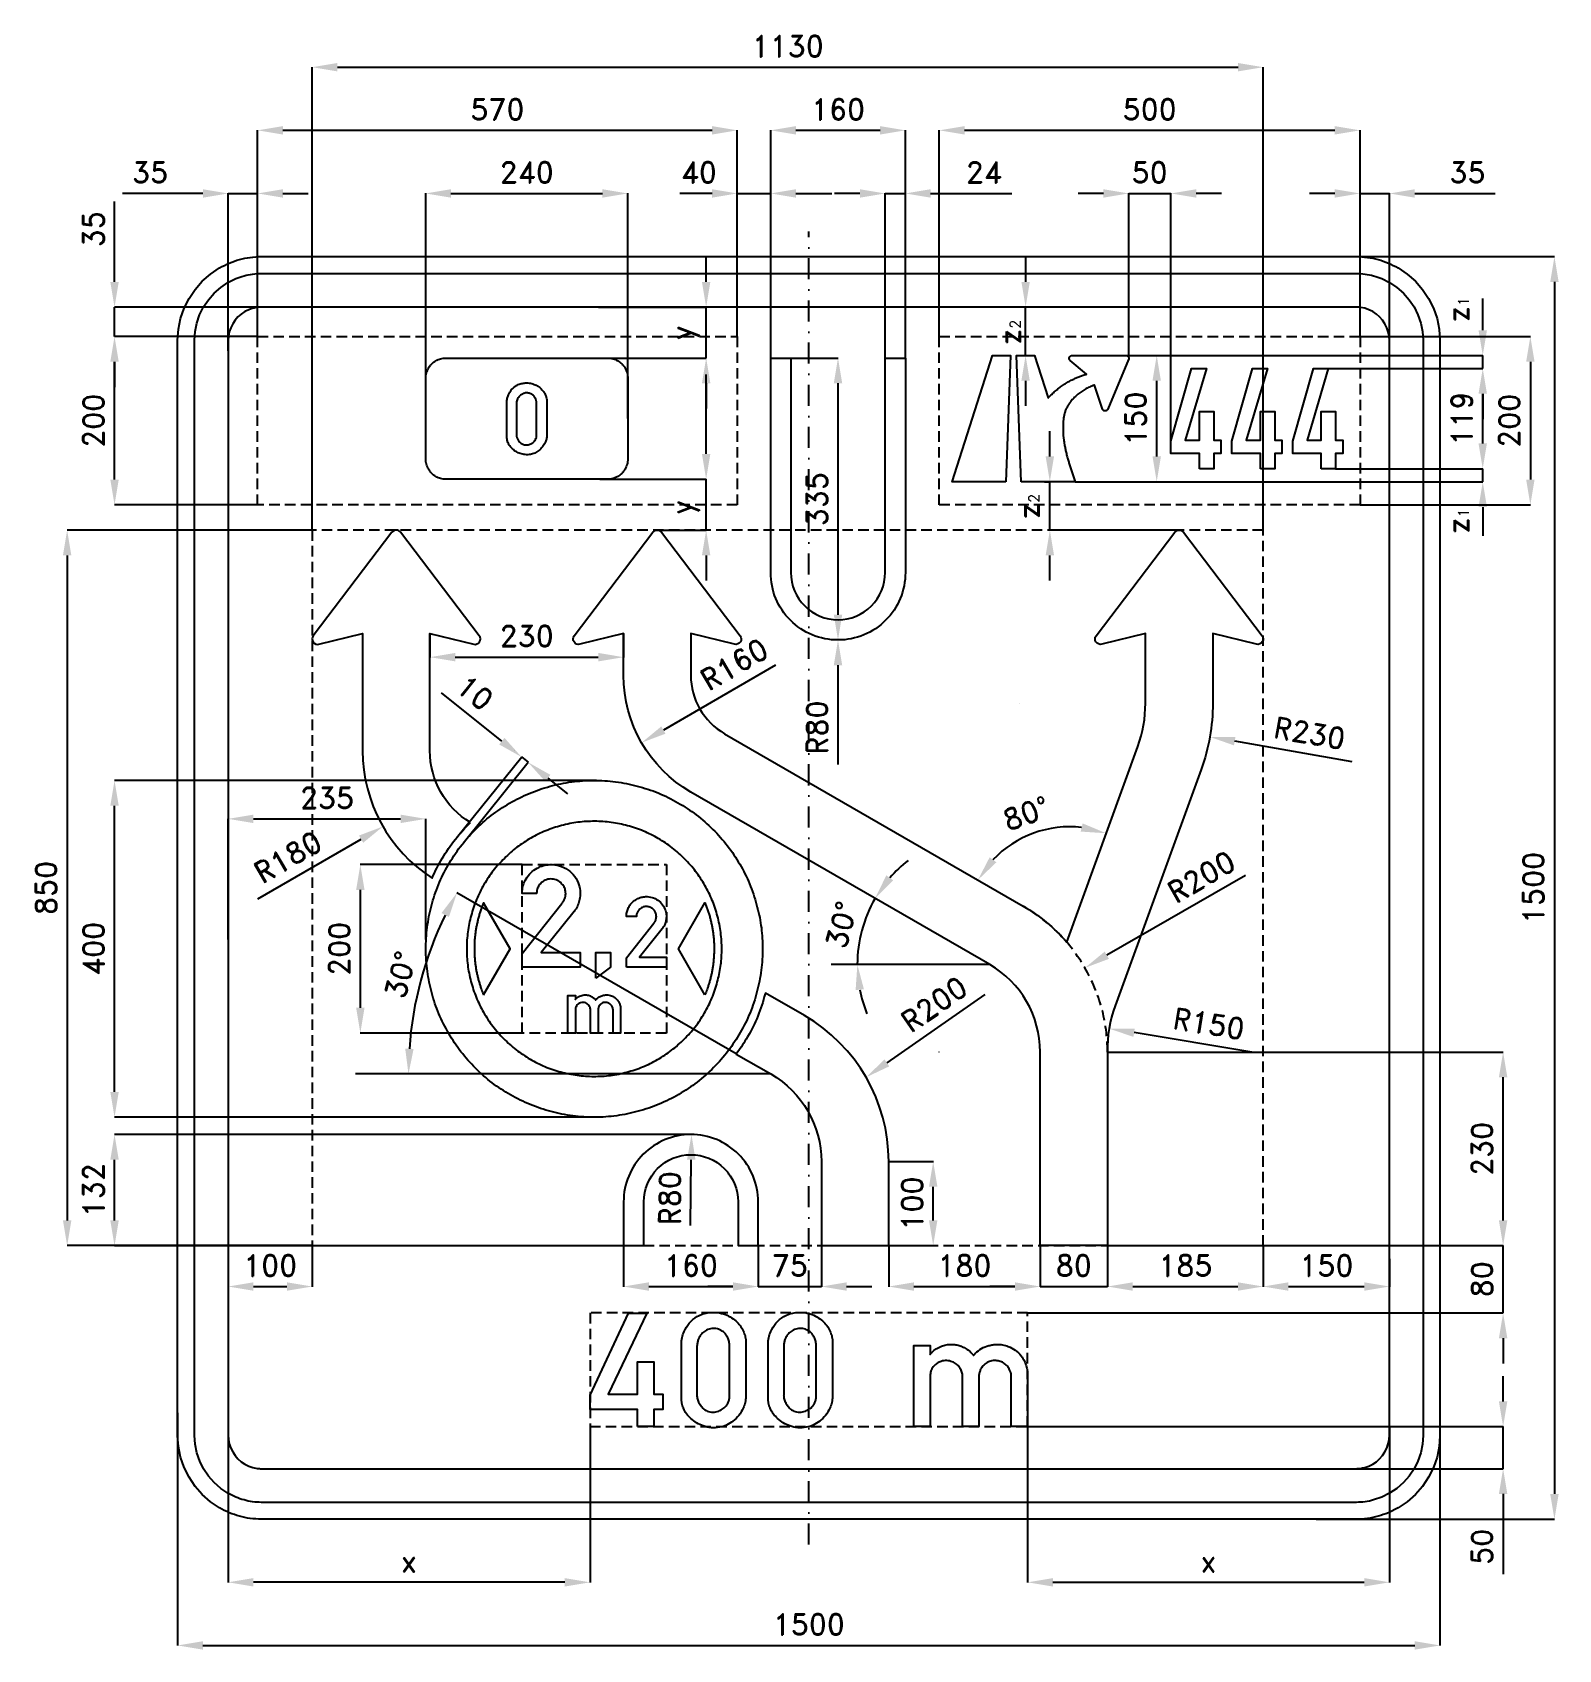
# Model space of a CAD drawing. Header units: millimetres. Extents: x -923 to 891, y -905 to 1016.
import ezdxf

# ---------------------------------------------------------------- set-up
doc = ezdxf.new("R2010")
doc.units = ezdxf.units.MM
doc.header["$LTSCALE"] = 5
doc.linetypes.add('ČERCHOVANÁX2', pattern=[2, 1, -0.5, 0, -0.5])
doc.linetypes.add('ČÁRKOVANÁX2', pattern=[1.5, 1, -0.5])
doc.layers.add('Kóty', color=2, linetype='Continuous')
doc.layers.add('Značka', color=7, linetype='Continuous')
doc.styles.get("Standard").update_dxf_attribs({"font": 'romand.shx', "height": 25})
doc.dimstyles.get("Standard").update_dxf_attribs({"dimtxt": 25, "dimasz": 30, "dimexe": 0.18, "dimexo": 0.0625, "dimgap": 12.5, "dimtad": 1, "dimdec": 0, "dimzin": 0, "dimdsep": 46, "dimtxsty": 'Standard', "dimcen": 0.09, "dimadec": 0, "dimazin": 0, "dimtfac": 1, "dimtdec": 0, "dimtofl": 0, "dimtmove": 0, "dimatfit": 3, "dimfxl": 1, "dimtolj": 1, "dimtzin": 0, "dimarcsym": 0})

msp = doc.modelspace()

# ---------------------------------------------------------------- texts
at = {"layer": 'Kóty', "char_height": 25, "attachment_point": 5}
for s, insert in [('\\A1;40', (-130.7, 850)), ('\\A1;50', (405, 850))]:
    msp.add_mtext(s, dxfattribs=dict(at, insert=insert))
at = {"layer": 'Kóty', "char_height": 25, "attachment_point": 5, "rotation": 90}
for s, insert, width in [('z{\\H0.5x;1}', (771.6, 686.9), 67.128), ('z{\\H0.5x;2}', (239.1, 660), 21.626), ('z{\\H0.5x;2}', (261.4, 453.2), 21.626)]:
    msp.add_mtext(s, dxfattribs=dict(at, insert=insert, width=width))
at = {"layer": 'Kóty', "char_height": 25, "attachment_point": 5}
for s, insert, rotation in [('\\A1;y', (-147, 659.7), 90), ('\\A1;y', (-147, 452.3), 90), ('z{\\H0.5x;1}', (771.6, 435.7), 90), ('\\A1;R160', (-88.6, 265.7), 30), ('\\A1;R200', (466.5, 13.2), 30), ('\\A1;R80', (-165.3, -368.6), 89.5359)]:
    msp.add_mtext(s, dxfattribs=dict(at, insert=insert, rotation=rotation))

# ---------------------------------------------------------------- blocks, each defined once
blk = doc.blocks.new('*D0')
at = {"layer": 'Defpoints', "color": 0, "transparency": 16777216}
for p in [(-690, -591.3), (-260, -640), (-690, -825)]:
    blk.add_point(p, dxfattribs=at)
at = {"layer": 'Kóty', "color": 0, "lineweight": -2, "transparency": 16777216}
for p, q in [((-690, -591.4), (-690, -825.2)), ((-260, -640), (-260, -825.2)), ((-290, -825), (-660, -825))]:
    blk.add_line(p, q, dxfattribs=at)
at = {"layer": 'Kóty', "color": 0, "transparency": 16777216}
for points in [[(-660, -820), (-660, -830), (-690, -825)], [(-290, -820), (-290, -830), (-260, -825)]]:
    blk.add_solid(points, dxfattribs=at)
at = {"layer": 'Kóty', "color": 0, "transparency": 16777216, "insert": (-475, -800), "char_height": 25, "attachment_point": 5}
blk.add_mtext('\\A1;x', dxfattribs=at)
blk = doc.blocks.new('*D1')
at = {"layer": 'Defpoints', "color": 0, "transparency": 16777216}
for p in [(260, -640), (690, -640), (690, -825)]:
    blk.add_point(p, dxfattribs=at)
at = {"layer": 'Kóty', "color": 0, "lineweight": -2, "transparency": 16777216}
for p, q in [((260, -640), (260, -825.2)), ((690, -640), (690, -825.2)), ((290, -825), (660, -825))]:
    blk.add_line(p, q, dxfattribs=at)
at = {"layer": 'Kóty', "color": 0, "transparency": 16777216}
for points in [[(290, -820), (290, -830), (260, -825)], [(660, -820), (660, -830), (690, -825)]]:
    blk.add_solid(points, dxfattribs=at)
at = {"layer": 'Kóty', "color": 0, "transparency": 16777216, "insert": (475, -800), "char_height": 25, "attachment_point": 5}
blk.add_mtext('\\A1;x', dxfattribs=at)
blk = doc.blocks.new('*D2')
at = {"layer": 'Defpoints', "color": 0, "transparency": 16777216}
for p in [(-532.9, 27.6), (-340.7, 27.6), (-340.7, -172.4)]:
    blk.add_point(p, dxfattribs=at)
at = {"layer": 'Kóty', "color": 0, "lineweight": -2, "transparency": 16777216}
for p, q in [((-340.7, 27.6), (-533, 27.6)), ((-532.9, -142.4), (-532.9, -2.4)), ((-340.7, -172.4), (-533, -172.4))]:
    blk.add_line(p, q, dxfattribs=at)
at = {"layer": 'Kóty', "color": 0, "transparency": 16777216}
for points in [[(-537.9, -2.4), (-527.9, -2.4), (-532.9, 27.6)], [(-537.9, -142.4), (-527.9, -142.4), (-532.9, -172.4)]]:
    blk.add_solid(points, dxfattribs=at)
at = {"layer": 'Kóty', "color": 0, "transparency": 16777216, "insert": (-557.9, -72.4), "char_height": 25, "attachment_point": 5, "rotation": 90}
blk.add_mtext('\\A1;200', dxfattribs=at)
blk = doc.blocks.new('*D3')
at = {"layer": 'Defpoints', "color": 0, "transparency": 16777216}
for p in [(-825, 127.6), (-252.4, 127.6), (-253.9, -272.4)]:
    blk.add_point(p, dxfattribs=at)
at = {"layer": 'Kóty', "color": 0, "lineweight": -2, "transparency": 16777216}
for p, q in [((-252.4, 127.6), (-825.2, 127.6)), ((-825, -242.4), (-825, 97.6)), ((-253.9, -272.4), (-825.2, -272.4))]:
    blk.add_line(p, q, dxfattribs=at)
at = {"layer": 'Kóty', "color": 0, "transparency": 16777216}
for points in [[(-830, 97.6), (-820, 97.6), (-825, 127.6)], [(-830, -242.4), (-820, -242.4), (-825, -272.4)]]:
    blk.add_solid(points, dxfattribs=at)
at = {"layer": 'Kóty', "color": 0, "transparency": 16777216, "insert": (-850, -72.4), "char_height": 25, "attachment_point": 5, "rotation": 90}
blk.add_mtext('\\A1;400', dxfattribs=at)
blk = doc.blocks.new('*D4')
at = {"layer": 'Defpoints', "color": 0, "transparency": 16777216}
for p in [(539.9, -425), (690, -440.7), (690, -473.6)]:
    blk.add_point(p, dxfattribs=at)
at = {"layer": 'Kóty', "color": 0, "lineweight": -2, "transparency": 16777216}
for p, q in [((539.9, -425.1), (539.9, -473.8)), ((690, -440.8), (690, -473.8)), ((569.9, -473.6), (660, -473.6))]:
    blk.add_line(p, q, dxfattribs=at)
at = {"layer": 'Kóty', "color": 0, "transparency": 16777216}
for points in [[(569.9, -468.6), (569.9, -478.6), (539.9, -473.6)], [(660, -468.6), (660, -478.6), (690, -473.6)]]:
    blk.add_solid(points, dxfattribs=at)
at = {"layer": 'Kóty', "color": 0, "transparency": 16777216, "insert": (615, -448.6), "char_height": 25, "attachment_point": 5}
blk.add_mtext('\\A1;150', dxfattribs=at)
blk = doc.blocks.new('*D5')
at = {"layer": 'Defpoints', "color": 0, "transparency": 16777216}
for p in [(94.9, -425), (274.9, -425), (274.9, -473.6)]:
    blk.add_point(p, dxfattribs=at)
at = {"layer": 'Kóty', "color": 0, "lineweight": -2, "transparency": 16777216}
for p, q in [((94.9, -425.1), (94.9, -473.8)), ((274.9, -425.1), (274.9, -473.8)), ((124.9, -473.6), (244.9, -473.6))]:
    blk.add_line(p, q, dxfattribs=at)
at = {"layer": 'Kóty', "color": 0, "transparency": 16777216}
for points in [[(124.9, -468.6), (124.9, -478.6), (94.9, -473.6)], [(244.9, -468.6), (244.9, -478.6), (274.9, -473.6)]]:
    blk.add_solid(points, dxfattribs=at)
at = {"layer": 'Kóty', "color": 0, "transparency": 16777216, "insert": (184.9, -448.6), "char_height": 25, "attachment_point": 5}
blk.add_mtext('\\A1;180', dxfattribs=at)
blk = doc.blocks.new('*D6')
at = {"layer": 'Defpoints', "color": 0, "transparency": 16777216}
for p in [(-450.2, 302.4), (-220.2, 302.4), (-220.2, 274.1)]:
    blk.add_point(p, dxfattribs=at)
at = {"layer": 'Kóty', "color": 0, "lineweight": -2, "transparency": 16777216}
for p, q in [((-450.2, 302.3), (-450.2, 273.9)), ((-220.2, 302.3), (-220.2, 273.9)), ((-420.2, 274.1), (-250.2, 274.1))]:
    blk.add_line(p, q, dxfattribs=at)
at = {"layer": 'Kóty', "color": 0, "transparency": 16777216}
for points in [[(-420.2, 279.1), (-420.2, 269.1), (-450.2, 274.1)], [(-250.2, 279.1), (-250.2, 269.1), (-220.2, 274.1)]]:
    blk.add_solid(points, dxfattribs=at)
at = {"layer": 'Kóty', "color": 0, "transparency": 16777216, "insert": (-335.2, 299.1), "char_height": 25, "attachment_point": 5}
blk.add_mtext('\\A1;230', dxfattribs=at)
blk = doc.blocks.new('*D7')
at = {"layer": 'Defpoints', "color": 0, "transparency": 16777216}
for p in [(-350.2, 162.9), (-506.1, 72.9)]:
    blk.add_point(p, dxfattribs=at)
at = {"layer": 'Kóty', "color": 0, "lineweight": -2, "transparency": 16777216}
for p, q in [((-350.3, 162.9), (-350.1, 162.9)), ((-350.2, 162.8), (-350.2, 163)), ((-654.9, -13), (-532, 57.9))]:
    blk.add_line(p, q, dxfattribs=at)
at = {"layer": 'Kóty', "color": 0, "transparency": 16777216}
blk.add_solid([(-534.5, 62.2), (-529.5, 53.6), (-506.1, 72.9)], dxfattribs=at)
at = {"layer": 'Kóty', "color": 0, "transparency": 16777216, "insert": (-619, 36.6), "char_height": 25, "attachment_point": 5, "rotation": 30}
blk.add_mtext('\\A1;R180', dxfattribs=at)
blk = doc.blocks.new('*D8')
at = {"layer": 'Defpoints', "color": 0, "transparency": 16777216}
for p in [(68.1, -225), (-96, -339.3)]:
    blk.add_point(p, dxfattribs=at)
at = {"layer": 'Kóty', "color": 0, "lineweight": -2, "transparency": 16777216}
for p, q in [((209.2, -126.8), (92.7, -207.9)), ((-96.1, -339.3), (-95.9, -339.3)), ((-96, -339.4), (-96, -339.2))]:
    blk.add_line(p, q, dxfattribs=at)
at = {"layer": 'Kóty', "color": 0, "transparency": 16777216}
blk.add_solid([(89.9, -203.8), (95.6, -212), (68.1, -225)], dxfattribs=at)
at = {"layer": 'Kóty', "color": 0, "transparency": 16777216, "insert": (149, -138.2), "char_height": 25, "attachment_point": 5, "rotation": 34.8562}
blk.add_mtext('\\A1;R200', dxfattribs=at)
blk = doc.blocks.new('*D9')
at = {"layer": 'Defpoints', "color": 0, "transparency": 16777216}
for p in [(94.9, -325), (147.8, -325), (94.9, -425)]:
    blk.add_point(p, dxfattribs=at)
at = {"layer": 'Kóty', "color": 0, "lineweight": -2, "transparency": 16777216}
for p, q in [((95, -325), (148, -325)), ((147.8, -395), (147.8, -355)), ((95, -425), (148, -425))]:
    blk.add_line(p, q, dxfattribs=at)
at = {"layer": 'Kóty', "color": 0, "transparency": 16777216}
for points in [[(142.8, -355), (152.8, -355), (147.8, -325)], [(142.8, -395), (152.8, -395), (147.8, -425)]]:
    blk.add_solid(points, dxfattribs=at)
at = {"layer": 'Kóty', "color": 0, "transparency": 16777216, "insert": (122.8, -375), "char_height": 25, "attachment_point": 5, "rotation": 90}
blk.add_mtext('\\A1;100', dxfattribs=at)
blk = doc.blocks.new('*D10')
at = {"layer": 'Defpoints', "color": 0, "transparency": 16777216}
for p in [(-449.7, -73.8), (-86.2, -197.4), (-538.7, -221.1), (-45.1, -221.1), (-45.1, -221.1)]:
    blk.add_point(p, dxfattribs=at)
at = {"layer": 'Kóty', "color": 0, "lineweight": -2, "transparency": 16777216}
blk.add_line((-86.2, -197.3), (-418.1, -5.7), dxfattribs=at)
blk.add_arc((-45.1, -221.1), 430.6, 153.9926, 176.0074, dxfattribs=at)
at = {"layer": 'Kóty', "color": 0, "transparency": 16777216}
for points in [[(-436.5, -29.9), (-427.7, -34.6), (-418, -5.8)], [(-469.6, -191.3), (-479.6, -190.9), (-475.7, -221.1)]]:
    blk.add_solid(points, dxfattribs=at)
at = {"layer": 'Kóty', "color": 0, "transparency": 16777216, "insert": (-485.2, -103.2), "char_height": 25, "attachment_point": 5, "rotation": 75}
blk.add_mtext('\\A1;30°', dxfattribs=at)
blk = doc.blocks.new('*D11')
at = {"layer": 'Defpoints', "color": 0, "transparency": 16777216}
for p in [(250, 219.3), (476.5, 179.4)]:
    blk.add_point(p, dxfattribs=at)
at = {"layer": 'Kóty', "color": 0, "lineweight": -2, "transparency": 16777216}
for p, q in [((249.9, 219.3), (250.1, 219.3)), ((250, 219.3), (250, 219.4)), ((645.8, 149.6), (506.1, 174.2))]:
    blk.add_line(p, q, dxfattribs=at)
at = {"layer": 'Kóty', "color": 0, "transparency": 16777216}
blk.add_solid([(506.9, 179.1), (505.2, 169.3), (476.5, 179.4)], dxfattribs=at)
at = {"layer": 'Kóty', "color": 0, "transparency": 16777216, "insert": (595, 183.9), "char_height": 25, "attachment_point": 5, "rotation": 350}
blk.add_mtext('\\A1;R230', dxfattribs=at)
blk = doc.blocks.new('*D12')
at = {"layer": 'Defpoints', "color": 0, "transparency": 16777216}
for p in [(354.9, -195), (825, -195), (354.9, -425)]:
    blk.add_point(p, dxfattribs=at)
at = {"layer": 'Kóty', "color": 0, "lineweight": -2, "transparency": 16777216}
for p, q in [((355, -195), (825.2, -195)), ((825, -395), (825, -225)), ((355, -425), (825.2, -425))]:
    blk.add_line(p, q, dxfattribs=at)
at = {"layer": 'Kóty', "color": 0, "transparency": 16777216}
for points in [[(820, -225), (830, -225), (825, -195)], [(820, -395), (830, -395), (825, -425)]]:
    blk.add_solid(points, dxfattribs=at)
at = {"layer": 'Kóty', "color": 0, "transparency": 16777216, "insert": (800, -310), "char_height": 25, "attachment_point": 5, "rotation": 90}
blk.add_mtext('\\A1;230', dxfattribs=at)
blk = doc.blocks.new('*D13')
at = {"layer": 'Defpoints', "color": 0, "transparency": 16777216}
for p in [(354.9, -425), (539.9, -425.1), (539.9, -473.6)]:
    blk.add_point(p, dxfattribs=at)
at = {"layer": 'Kóty', "color": 0, "lineweight": -2, "transparency": 16777216}
for p, q in [((354.9, -425.1), (354.9, -473.8)), ((539.9, -425.1), (539.9, -473.8)), ((384.9, -473.6), (509.9, -473.6))]:
    blk.add_line(p, q, dxfattribs=at)
at = {"layer": 'Kóty', "color": 0, "transparency": 16777216}
for points in [[(384.9, -468.6), (384.9, -478.6), (354.9, -473.6)], [(509.9, -468.6), (509.9, -478.6), (539.9, -473.6)]]:
    blk.add_solid(points, dxfattribs=at)
at = {"layer": 'Kóty', "color": 0, "transparency": 16777216, "insert": (447.4, -448.6), "char_height": 25, "attachment_point": 5}
blk.add_mtext('\\A1;185', dxfattribs=at)
blk = doc.blocks.new('*D14')
at = {"layer": 'Defpoints', "color": 0, "transparency": 16777216}
for p in [(356.9, -167.2), (504.9, -191.5)]:
    blk.add_point(p, dxfattribs=at)
at = {"layer": 'Kóty', "color": 0, "lineweight": -2, "transparency": 16777216}
blk.add_line((526.5, -195), (386.5, -172), dxfattribs=at)
at = {"layer": 'Kóty', "color": 0, "transparency": 16777216}
blk.add_solid([(387.3, -167.1), (385.7, -177), (356.9, -167.2)], dxfattribs=at)
at = {"layer": 'Kóty', "color": 0, "transparency": 16777216, "insert": (475.3, -161.3), "char_height": 25, "attachment_point": 5, "rotation": 350.6762}
blk.add_mtext('\\A1;R150', dxfattribs=at)
blk = doc.blocks.new('*D15')
at = {"layer": 'Defpoints', "color": 0, "transparency": 16777216}
for p in [(-100.2, 183.2), (391, 168), (295.6, 71.7), (254.9, -21.8), (306.4, -64.4)]:
    blk.add_point(p, dxfattribs=at)
at = {"layer": 'Kóty', "color": 0, "lineweight": -2, "transparency": 16777216}
blk.add_arc((310.2, -53.7), 126.3, 83.6434, 136.3566, dxfattribs=at)
at = {"layer": 'Kóty', "color": 0, "transparency": 16777216}
for points in [[(325.4, 76.6), (323.1, 66.9), (353.4, 64.9)], [(222.9, 30.4), (214.9, 36.4), (200.9, 9.4)]]:
    blk.add_solid(points, dxfattribs=at)
at = {"layer": 'Kóty', "color": 0, "transparency": 16777216, "insert": (258.5, 88.4), "char_height": 25, "attachment_point": 5, "rotation": 20}
blk.add_mtext('\\A1;80°', dxfattribs=at)
blk = doc.blocks.new('*D16')
at = {"layer": 'Defpoints', "color": 0, "transparency": 16777216}
for p in [(-690, 825), (-655, 655), (-690, 638.1)]:
    blk.add_point(p, dxfattribs=at)
at = {"layer": 'Kóty', "color": 0, "lineweight": -2, "transparency": 16777216}
for p, q in [((-720, 825), (-815.5, 825)), ((-690, 638.2), (-690, 825.2)), ((-655, 655.1), (-655, 825.2)), ((-625, 825), (-595, 825))]:
    blk.add_line(p, q, dxfattribs=at)
at = {"layer": 'Kóty', "color": 0, "transparency": 16777216}
for points in [[(-720, 830), (-720, 820), (-690, 825)], [(-625, 830), (-625, 820), (-655, 825)]]:
    blk.add_solid(points, dxfattribs=at)
at = {"layer": 'Kóty', "color": 0, "transparency": 16777216, "insert": (-782.7, 850), "char_height": 25, "attachment_point": 5}
blk.add_mtext('\\A1;35', dxfattribs=at)
blk = doc.blocks.new('*D17')
at = {"layer": 'Defpoints', "color": 0, "transparency": 16777216}
for p in [(-85, 900), (-655, 655.0625), (-85, 655.0625)]:
    blk.add_point(p, dxfattribs=at)
at = {"layer": 'Kóty', "color": 0, "lineweight": -2, "transparency": 16777216}
for p, q in [((-655, 655.125), (-655, 900.18)), ((-625, 900), (-115, 900)), ((-85, 655.125), (-85, 900.18))]:
    blk.add_line(p, q, dxfattribs=at)
at = {"layer": 'Kóty', "color": 0, "transparency": 16777216}
for points in [[(-625, 905), (-625, 895), (-655, 900)], [(-115, 905), (-115, 895), (-85, 900)]]:
    blk.add_solid(points, dxfattribs=at)
at = {"layer": 'Kóty', "color": 0, "transparency": 16777216, "insert": (-370, 925), "char_height": 25, "attachment_point": 5}
blk.add_mtext('\\A1;570', dxfattribs=at)
blk = doc.blocks.new('*D18')
at = {"layer": 'Defpoints', "color": 0, "transparency": 16777216}
for p in [(-215.2, 825), (-455.2, 557.5), (-215.2, 557.5)]:
    blk.add_point(p, dxfattribs=at)
at = {"layer": 'Kóty', "color": 0, "lineweight": -2, "transparency": 16777216}
for p, q in [((-455.2, 557.6), (-455.2, 825.2)), ((-425.2, 825), (-245.2, 825)), ((-215.2, 557.6), (-215.2, 825.2))]:
    blk.add_line(p, q, dxfattribs=at)
at = {"layer": 'Kóty', "color": 0, "transparency": 16777216}
for points in [[(-425.2, 830), (-425.2, 820), (-455.2, 825)], [(-245.2, 830), (-245.2, 820), (-215.2, 825)]]:
    blk.add_solid(points, dxfattribs=at)
at = {"layer": 'Kóty', "color": 0, "transparency": 16777216, "insert": (-335.2, 850), "char_height": 25, "attachment_point": 5}
blk.add_mtext('\\A1;240', dxfattribs=at)
blk = doc.blocks.new('*D19')
at = {"layer": 'Defpoints', "color": 0, "transparency": 16777216}
for p in [(690, 825), (655, 655), (690, 637.8)]:
    blk.add_point(p, dxfattribs=at)
at = {"layer": 'Kóty', "color": 0, "lineweight": -2, "transparency": 16777216}
for p, q in [((625, 825), (595, 825)), ((655, 655.1), (655, 825.2)), ((690, 637.8), (690, 825.2)), ((720, 825), (815.5, 825))]:
    blk.add_line(p, q, dxfattribs=at)
at = {"layer": 'Kóty', "color": 0, "transparency": 16777216}
for points in [[(625, 830), (625, 820), (655, 825)], [(720, 830), (720, 820), (690, 825)]]:
    blk.add_solid(points, dxfattribs=at)
at = {"layer": 'Kóty', "color": 0, "transparency": 16777216, "insert": (782.7, 850), "char_height": 25, "attachment_point": 5}
blk.add_mtext('\\A1;35', dxfattribs=at)
blk = doc.blocks.new('*D20')
at = {"layer": 'Defpoints', "color": 0, "transparency": 16777216}
for p in [(655, 900), (155, 655), (655, 655)]:
    blk.add_point(p, dxfattribs=at)
at = {"layer": 'Kóty', "color": 0, "lineweight": -2, "transparency": 16777216}
for p, q in [((155, 655.0625), (155, 900.18)), ((185, 900), (625, 900)), ((655, 655.0625), (655, 900.18))]:
    blk.add_line(p, q, dxfattribs=at)
at = {"layer": 'Kóty', "color": 0, "transparency": 16777216}
for points in [[(185, 905), (185, 895), (155, 900)], [(625, 905), (625, 895), (655, 900)]]:
    blk.add_solid(points, dxfattribs=at)
at = {"layer": 'Kóty', "color": 0, "transparency": 16777216, "insert": (405, 925), "char_height": 25, "attachment_point": 5}
blk.add_mtext('\\A1;500', dxfattribs=at)
blk = doc.blocks.new('*D21')
at = {"layer": 'Defpoints', "color": 0, "transparency": 16777216}
for p in [(617.3, 617), (800.8, 617), (626, 498)]:
    blk.add_point(p, dxfattribs=at)
at = {"layer": 'Kóty', "color": 0, "lineweight": -2, "transparency": 16777216}
for p, q in [((617.4, 617), (801, 617)), ((800.8, 528), (800.8, 587)), ((626, 498), (801, 498))]:
    blk.add_line(p, q, dxfattribs=at)
at = {"layer": 'Kóty', "color": 0, "transparency": 16777216}
for points in [[(795.8, 587), (805.8, 587), (800.8, 617)], [(795.8, 528), (805.8, 528), (800.8, 498)]]:
    blk.add_solid(points, dxfattribs=at)
at = {"layer": 'Kóty', "color": 0, "transparency": 16777216, "insert": (775.8, 557.5), "char_height": 25, "attachment_point": 5, "rotation": 90}
blk.add_mtext('\\A1;119', dxfattribs=at)
blk = doc.blocks.new('*D22')
at = {"layer": 'Defpoints', "color": 0, "transparency": 16777216}
for p in [(655, 655), (655, 455), (857.4, 455)]:
    blk.add_point(p, dxfattribs=at)
at = {"layer": 'Kóty', "color": 0, "lineweight": -2, "transparency": 16777216}
for p, q in [((655.1, 655), (857.6, 655)), ((857.4, 625), (857.4, 485)), ((655.1, 455), (857.6, 455))]:
    blk.add_line(p, q, dxfattribs=at)
at = {"layer": 'Kóty', "color": 0, "transparency": 16777216}
for points in [[(852.4, 625), (862.4, 625), (857.4, 655)], [(852.4, 485), (862.4, 485), (857.4, 455)]]:
    blk.add_solid(points, dxfattribs=at)
at = {"layer": 'Kóty', "color": 0, "transparency": 16777216, "insert": (832.4, 555), "char_height": 25, "attachment_point": 5, "rotation": 90}
blk.add_mtext('\\A1;200', dxfattribs=at)
blk = doc.blocks.new('*D23')
at = {"layer": 'Defpoints', "color": 0, "transparency": 16777216}
for p in [(-60.1, -425), (14.9, -425), (-60.1, -473.6)]:
    blk.add_point(p, dxfattribs=at)
at = {"layer": 'Kóty', "color": 0, "lineweight": -2, "transparency": 16777216}
for p, q in [((-60.1, -425.1), (-60.1, -473.8)), ((14.9, -425.1), (14.9, -473.8)), ((-90.1, -473.6), (-120.1, -473.6)), ((44.9, -473.6), (74.9, -473.6))]:
    blk.add_line(p, q, dxfattribs=at)
at = {"layer": 'Kóty', "color": 0, "transparency": 16777216}
for points in [[(-90.1, -468.6), (-90.1, -478.6), (-60.1, -473.6)], [(44.9, -468.6), (44.9, -478.6), (14.9, -473.6)]]:
    blk.add_solid(points, dxfattribs=at)
at = {"layer": 'Kóty', "color": 0, "transparency": 16777216, "insert": (-22.6, -448.6), "char_height": 25, "attachment_point": 5}
blk.add_mtext('\\A1;75', dxfattribs=at)
blk = doc.blocks.new('*D24')
at = {"layer": 'Defpoints', "color": 0, "transparency": 16777216}
for p in [(-825, 690), (-637, 690), (-655, 655)]:
    blk.add_point(p, dxfattribs=at)
at = {"layer": 'Kóty', "color": 0, "lineweight": -2, "transparency": 16777216}
for p, q in [((-825, 720), (-825, 815.5)), ((-637.1, 690), (-825.2, 690)), ((-655.1, 655), (-825.2, 655)), ((-825, 625), (-825, 595))]:
    blk.add_line(p, q, dxfattribs=at)
at = {"layer": 'Kóty', "color": 0, "transparency": 16777216}
for points in [[(-830, 720), (-820, 720), (-825, 690)], [(-830, 625), (-820, 625), (-825, 655)]]:
    blk.add_solid(points, dxfattribs=at)
at = {"layer": 'Kóty', "color": 0, "transparency": 16777216, "insert": (-850, 782.7), "char_height": 25, "attachment_point": 5, "rotation": 90}
blk.add_mtext('\\A1;35', dxfattribs=at)
blk = doc.blocks.new('*D25')
at = {"layer": 'Defpoints', "color": 0, "transparency": 16777216}
for p in [(-825, 655), (-655, 655), (-655, 455)]:
    blk.add_point(p, dxfattribs=at)
at = {"layer": 'Kóty', "color": 0, "lineweight": -2, "transparency": 16777216}
for p, q in [((-655.0625, 655), (-825.18, 655)), ((-825, 485), (-825, 625)), ((-655.0625, 455), (-825.18, 455))]:
    blk.add_line(p, q, dxfattribs=at)
at = {"layer": 'Kóty', "color": 0, "transparency": 16777216}
for points in [[(-830, 625), (-820, 625), (-825, 655)], [(-830, 485), (-820, 485), (-825, 455)]]:
    blk.add_solid(points, dxfattribs=at)
at = {"layer": 'Kóty', "color": 0, "transparency": 16777216, "insert": (-850, 555), "char_height": 25, "attachment_point": 5, "rotation": 90}
blk.add_mtext('\\A1;200', dxfattribs=at)
blk = doc.blocks.new('*D26')
at = {"layer": 'Defpoints', "color": 0, "transparency": 16777216}
for p in [(-590.1, 425), (-881.3, -425), (-590.1, -425)]:
    blk.add_point(p, dxfattribs=at)
at = {"layer": 'Kóty', "color": 0, "lineweight": -2, "transparency": 16777216}
for p, q in [((-590.1, 425), (-881.4, 425)), ((-881.3, 395), (-881.3, -395)), ((-590.1, -425), (-881.4, -425))]:
    blk.add_line(p, q, dxfattribs=at)
at = {"layer": 'Kóty', "color": 0, "transparency": 16777216}
for points in [[(-886.3, 395), (-876.3, 395), (-881.3, 425)], [(-886.3, -395), (-876.3, -395), (-881.3, -425)]]:
    blk.add_solid(points, dxfattribs=at)
at = {"layer": 'Kóty', "color": 0, "transparency": 16777216, "insert": (-906.3, 0), "char_height": 25, "attachment_point": 5, "rotation": 90}
blk.add_mtext('\\A1;850', dxfattribs=at)
blk = doc.blocks.new('*D27')
at = {"layer": 'Defpoints', "color": 0, "transparency": 16777216}
for p in [(260, -640), (650, -690), (825, -690)]:
    blk.add_point(p, dxfattribs=at)
at = {"layer": 'Kóty', "color": 0, "lineweight": -2, "transparency": 16777216}
for p, q in [((825, -610), (825, -580)), ((260, -640), (825.2, -640)), ((650.1, -690), (825.2, -690)), ((825, -720), (825, -815.5))]:
    blk.add_line(p, q, dxfattribs=at)
at = {"layer": 'Kóty', "color": 0, "transparency": 16777216}
for points in [[(820, -610), (830, -610), (825, -640)], [(820, -720), (830, -720), (825, -690)]]:
    blk.add_solid(points, dxfattribs=at)
at = {"layer": 'Kóty', "color": 0, "transparency": 16777216, "insert": (800, -782.7), "char_height": 25, "attachment_point": 5, "rotation": 90}
blk.add_mtext('\\A1;50', dxfattribs=at)
blk = doc.blocks.new('*D28')
at = {"layer": 'Defpoints', "color": 0, "transparency": 16777216}
for p in [(539.9, -425), (825, -425), (260, -505)]:
    blk.add_point(p, dxfattribs=at)
at = {"layer": 'Kóty', "color": 0, "lineweight": -2, "transparency": 16777216}
for p, q in [((825, -395), (825, -365)), ((540, -425), (825.2, -425)), ((260, -505), (825.2, -505)), ((825, -535), (825, -565))]:
    blk.add_line(p, q, dxfattribs=at)
at = {"layer": 'Kóty', "color": 0, "transparency": 16777216}
for points in [[(820, -395), (830, -395), (825, -425)], [(820, -535), (830, -535), (825, -505)]]:
    blk.add_solid(points, dxfattribs=at)
at = {"layer": 'Kóty', "color": 0, "transparency": 16777216, "insert": (800, -465), "char_height": 25, "attachment_point": 5, "rotation": 90}
blk.add_mtext('\\A1;80', dxfattribs=at)
blk = doc.blocks.new('*D29')
at = {"layer": 'Defpoints', "color": 0, "transparency": 16777216}
for p in [(-220.1, -425), (-60.1, -425.1), (-60.1, -473.6)]:
    blk.add_point(p, dxfattribs=at)
at = {"layer": 'Kóty', "color": 0, "lineweight": -2, "transparency": 16777216}
for p, q in [((-220.1, -425.1), (-220.1, -473.8)), ((-60.1, -425.1), (-60.1, -473.8)), ((-190.1, -473.6), (-90.1, -473.6))]:
    blk.add_line(p, q, dxfattribs=at)
at = {"layer": 'Kóty', "color": 0, "transparency": 16777216}
for points in [[(-190.1, -468.6), (-190.1, -478.6), (-220.1, -473.6)], [(-90.1, -468.6), (-90.1, -478.6), (-60.1, -473.6)]]:
    blk.add_solid(points, dxfattribs=at)
at = {"layer": 'Kóty', "color": 0, "transparency": 16777216, "insert": (-140.1, -448.6), "char_height": 25, "attachment_point": 5}
blk.add_mtext('\\A1;160', dxfattribs=at)
blk = doc.blocks.new('*D30')
at = {"layer": 'Defpoints', "color": 0, "transparency": 16777216}
for p in [(-825, -293), (-140.1, -293), (-220.1, -425.1)]:
    blk.add_point(p, dxfattribs=at)
at = {"layer": 'Kóty', "color": 0, "lineweight": -2, "transparency": 16777216}
for p, q in [((-140.1, -293), (-825.2, -293)), ((-825, -395.1), (-825, -323)), ((-220.1, -425.1), (-825.2, -425.1))]:
    blk.add_line(p, q, dxfattribs=at)
at = {"layer": 'Kóty', "color": 0, "transparency": 16777216}
for points in [[(-830, -323), (-820, -323), (-825, -293)], [(-830, -395.1), (-820, -395.1), (-825, -425.1)]]:
    blk.add_solid(points, dxfattribs=at)
at = {"layer": 'Kóty', "color": 0, "transparency": 16777216, "insert": (-850, -359), "char_height": 25, "attachment_point": 5, "rotation": 90}
blk.add_mtext('\\A1;132', dxfattribs=at)
blk = doc.blocks.new('*D31')
at = {"layer": 'Defpoints', "color": 0, "transparency": 16777216}
for p in [(-21.3, 629.5), (34.7, 629.5), (34.7, 294.5)]:
    blk.add_point(p, dxfattribs=at)
at = {"layer": 'Kóty', "color": 0, "lineweight": -2, "transparency": 16777216}
for p, q in [((-21.2, 629.5), (34.9, 629.5)), ((34.7, 324.5), (34.7, 599.5)), ((34.7, 294.5), (34.5, 294.5))]:
    blk.add_line(p, q, dxfattribs=at)
at = {"layer": 'Kóty', "color": 0, "transparency": 16777216}
for points in [[(29.7, 599.5), (39.7, 599.5), (34.7, 629.5)], [(29.7, 324.5), (39.7, 324.5), (34.7, 294.5)]]:
    blk.add_solid(points, dxfattribs=at)
at = {"layer": 'Kóty', "color": 0, "transparency": 16777216, "insert": (9.7, 462), "char_height": 25, "attachment_point": 5, "rotation": 90}
blk.add_mtext('\\A1;335', dxfattribs=at)
blk = doc.blocks.new('*D32')
at = {"layer": 'Defpoints', "color": 0, "transparency": 16777216}
for p in [(114.7, 900), (-45.3, 629.5), (114.7, 629.5)]:
    blk.add_point(p, dxfattribs=at)
at = {"layer": 'Kóty', "color": 0, "lineweight": -2, "transparency": 16777216}
for p, q in [((-45.3, 629.6), (-45.3, 900.2)), ((-15.3, 900), (84.7, 900)), ((114.7, 629.6), (114.7, 900.2))]:
    blk.add_line(p, q, dxfattribs=at)
at = {"layer": 'Kóty', "color": 0, "transparency": 16777216}
for points in [[(-15.3, 905), (-15.3, 895), (-45.3, 900)], [(84.7, 905), (84.7, 895), (114.7, 900)]]:
    blk.add_solid(points, dxfattribs=at)
at = {"layer": 'Kóty', "color": 0, "transparency": 16777216, "insert": (34.7, 925), "char_height": 25, "attachment_point": 5}
blk.add_mtext('\\A1;160', dxfattribs=at)
blk = doc.blocks.new('*D33')
at = {"layer": 'Defpoints', "color": 0, "transparency": 16777216}
for p in [(114.7, 825), (90.7, 629.5), (114.7, 629.5)]:
    blk.add_point(p, dxfattribs=at)
at = {"layer": 'Kóty', "color": 0, "lineweight": -2, "transparency": 16777216}
for p, q in [((60.7, 825), (30.7, 825)), ((90.7, 629.6), (90.7, 825.2)), ((114.7, 629.6), (114.7, 825.2)), ((144.7, 825), (241.4, 825))]:
    blk.add_line(p, q, dxfattribs=at)
at = {"layer": 'Kóty', "color": 0, "transparency": 16777216}
for points in [[(60.7, 830), (60.7, 820), (90.7, 825)], [(144.7, 830), (144.7, 820), (114.7, 825)]]:
    blk.add_solid(points, dxfattribs=at)
at = {"layer": 'Kóty', "color": 0, "transparency": 16777216, "insert": (208, 850), "char_height": 25, "attachment_point": 5}
blk.add_mtext('\\A1;24', dxfattribs=at)
blk = doc.blocks.new('*D34')
at = {"layer": 'Defpoints', "color": 0, "transparency": 16777216}
for p in [(-750, -623.5), (750, -623.5), (750, -900)]:
    blk.add_point(p, dxfattribs=at)
at = {"layer": 'Kóty', "color": 0, "lineweight": -2, "transparency": 16777216}
for p, q in [((-750, -623.6), (-750, -900.2)), ((750, -623.6), (750, -900.2)), ((-720, -900), (720, -900))]:
    blk.add_line(p, q, dxfattribs=at)
at = {"layer": 'Kóty', "color": 0, "transparency": 16777216}
for points in [[(-720, -895), (-720, -905), (-750, -900)], [(720, -895), (720, -905), (750, -900)]]:
    blk.add_solid(points, dxfattribs=at)
at = {"layer": 'Kóty', "color": 0, "transparency": 16777216, "insert": (0, -875), "char_height": 25, "attachment_point": 5}
blk.add_mtext('\\A1;1500', dxfattribs=at)
blk = doc.blocks.new('*D35')
at = {"layer": 'Defpoints', "color": 0, "transparency": 16777216}
for p in [(603, 750), (603, -750), (886, -750)]:
    blk.add_point(p, dxfattribs=at)
at = {"layer": 'Kóty', "color": 0, "lineweight": -2, "transparency": 16777216}
for p, q in [((603, 750), (886.2, 750)), ((886, 720), (886, -720)), ((603, -750), (886.2, -750))]:
    blk.add_line(p, q, dxfattribs=at)
at = {"layer": 'Kóty', "color": 0, "transparency": 16777216}
for points in [[(881, 720), (891, 720), (886, 750)], [(881, -720), (891, -720), (886, -750)]]:
    blk.add_solid(points, dxfattribs=at)
at = {"layer": 'Kóty', "color": 0, "transparency": 16777216, "insert": (861, 0), "char_height": 25, "attachment_point": 5, "rotation": 90}
blk.add_mtext('\\A1;1500', dxfattribs=at)
blk = doc.blocks.new('*D36')
at = {"layer": 'Defpoints', "color": 0, "transparency": 16777216}
for p in [(-690, -425.1), (-590.1, -425), (-590.1, -473.6)]:
    blk.add_point(p, dxfattribs=at)
at = {"layer": 'Kóty', "color": 0, "lineweight": -2, "transparency": 16777216}
for p, q in [((-690, -425.1), (-690, -473.8)), ((-590.1, -425.1), (-590.1, -473.8)), ((-660, -473.6), (-620.1, -473.6))]:
    blk.add_line(p, q, dxfattribs=at)
at = {"layer": 'Kóty', "color": 0, "transparency": 16777216}
for points in [[(-660, -468.6), (-660, -478.6), (-690, -473.6)], [(-620.1, -468.6), (-620.1, -478.6), (-590.1, -473.6)]]:
    blk.add_solid(points, dxfattribs=at)
at = {"layer": 'Kóty', "color": 0, "transparency": 16777216, "insert": (-640, -448.6), "char_height": 25, "attachment_point": 5}
blk.add_mtext('\\A1;100', dxfattribs=at)
blk = doc.blocks.new('*D37')
at = {"layer": 'Defpoints', "color": 0, "transparency": 16777216}
for p in [(274.9, -425), (354.9, -425), (354.9, -473.6)]:
    blk.add_point(p, dxfattribs=at)
at = {"layer": 'Kóty', "color": 0, "lineweight": -2, "transparency": 16777216}
for p, q in [((274.9, -425.1), (274.9, -473.8)), ((354.9, -425.1), (354.9, -473.8)), ((244.9, -473.6), (214.9, -473.6)), ((384.9, -473.6), (414.9, -473.6))]:
    blk.add_line(p, q, dxfattribs=at)
at = {"layer": 'Kóty', "color": 0, "transparency": 16777216}
for points in [[(244.9, -468.6), (244.9, -478.6), (274.9, -473.6)], [(384.9, -468.6), (384.9, -478.6), (354.9, -473.6)]]:
    blk.add_solid(points, dxfattribs=at)
at = {"layer": 'Kóty', "color": 0, "transparency": 16777216, "insert": (314.9, -448.6), "char_height": 25, "attachment_point": 5}
blk.add_mtext('\\A1;80', dxfattribs=at)
blk = doc.blocks.new('*D38')
at = {"layer": 'Defpoints', "color": 0, "transparency": 16777216}
for p in [(540, 975), (-590.1, 425), (540, 425)]:
    blk.add_point(p, dxfattribs=at)
at = {"layer": 'Kóty', "color": 0, "lineweight": -2, "transparency": 16777216}
for p, q in [((-590.1, 425.1), (-590.1, 975.2)), ((-560.1, 975), (510, 975)), ((540, 425.1), (540, 975.2))]:
    blk.add_line(p, q, dxfattribs=at)
at = {"layer": 'Kóty', "color": 0, "transparency": 16777216}
for points in [[(-560.1, 980), (-560.1, 970), (-590.1, 975)], [(510, 980), (510, 970), (540, 975)]]:
    blk.add_solid(points, dxfattribs=at)
at = {"layer": 'Kóty', "color": 0, "transparency": 16777216, "insert": (-25.1, 1000), "char_height": 25, "attachment_point": 5}
blk.add_mtext('\\A1;1130', dxfattribs=at)
blk = doc.blocks.new('*D39')
at = {"layer": 'Defpoints', "color": 0, "transparency": 16777216}
for p in [(369.2, 632.5), (413.4, 632.5), (316.3, 482.5)]:
    blk.add_point(p, dxfattribs=at)
at = {"layer": 'Kóty', "color": 0, "lineweight": -2, "transparency": 16777216}
for p, q in [((369.3, 632.5), (413.6, 632.5)), ((413.4, 512.5), (413.4, 602.5)), ((316.4, 482.5), (413.6, 482.5))]:
    blk.add_line(p, q, dxfattribs=at)
at = {"layer": 'Kóty', "color": 0, "transparency": 16777216}
for points in [[(408.4, 602.5), (418.4, 602.5), (413.4, 632.5)], [(408.4, 512.5), (418.4, 512.5), (413.4, 482.5)]]:
    blk.add_solid(points, dxfattribs=at)
at = {"layer": 'Kóty', "color": 0, "transparency": 16777216, "insert": (388.4, 557.5), "char_height": 25, "attachment_point": 5, "rotation": 90}
blk.add_mtext('\\A1;150', dxfattribs=at)
blk = doc.blocks.new('*D40')
at = {"layer": 'Defpoints', "color": 0, "transparency": 16777216}
for p in [(34.7, 374.5), (34.7, 294.5)]:
    blk.add_point(p, dxfattribs=at)
at = {"layer": 'Kóty', "color": 0, "lineweight": -2, "transparency": 16777216}
for p, q in [((34.6, 374.5), (34.8, 374.5)), ((34.7, 374.4), (34.7, 374.6)), ((34.7, 146.4), (34.7, 264.5))]:
    blk.add_line(p, q, dxfattribs=at)
at = {"layer": 'Kóty', "color": 0, "transparency": 16777216}
blk.add_solid([(29.7, 264.5), (39.7, 264.5), (34.7, 294.5)], dxfattribs=at)
at = {"layer": 'Kóty', "color": 0, "transparency": 16777216, "insert": (9.7, 190.5), "char_height": 25, "attachment_point": 5, "rotation": 90}
blk.add_mtext('\\A1;R80', dxfattribs=at)
blk = doc.blocks.new('*D41')
at = {"layer": 'Defpoints', "color": 0, "transparency": 16777216}
for p in [(-140.2, 113.9), (67.2, -37.3), (26.6, -91.1), (214.9, -91.1), (214.9, -91.1)]:
    blk.add_point(p, dxfattribs=at)
at = {"layer": 'Kóty', "color": 0, "lineweight": -2, "transparency": 16777216}
for start, end in [(128.104, 139.052), (190.948, 201.896)]:
    blk.add_arc((214.9, -91.1), 157.2, start, end, dxfattribs=at)
at = {"layer": 'Kóty', "color": 0, "transparency": 16777216}
for points in [[(100.2, 9.1), (92.1, 14.9), (78.7, -12.5)], [(55.6, -121.4), (65.5, -120.5), (57.7, -91.1)]]:
    blk.add_solid(points, dxfattribs=at)
at = {"layer": 'Kóty', "color": 0, "transparency": 16777216, "insert": (38.9, -43.9), "char_height": 25, "attachment_point": 5, "rotation": 75}
blk.add_mtext('\\A1;30°', dxfattribs=at)
blk = doc.blocks.new('*D42')
at = {"layer": 'Defpoints', "color": 0, "transparency": 16777216}
for p in [(-455, 82), (-690, -61.3), (-455, -61.3)]:
    blk.add_point(p, dxfattribs=at)
at = {"layer": 'Kóty', "color": 0, "lineweight": -2, "transparency": 16777216}
for p, q in [((-690, -61.3), (-690, 82.1)), ((-660, 82), (-485, 82)), ((-455, -61.3), (-455, 82.1))]:
    blk.add_line(p, q, dxfattribs=at)
at = {"layer": 'Kóty', "color": 0, "transparency": 16777216}
for points in [[(-660, 87), (-660, 77), (-690, 82)], [(-485, 87), (-485, 77), (-455, 82)]]:
    blk.add_solid(points, dxfattribs=at)
at = {"layer": 'Kóty', "color": 0, "transparency": 16777216, "insert": (-572.5, 107), "char_height": 25, "attachment_point": 5}
blk.add_mtext('\\A1;235', dxfattribs=at)
blk = doc.blocks.new('*D43')
at = {"layer": 'Defpoints', "color": 0, "transparency": 16777216}
for p in [(-341.4, 155.5), (-418.8, 59.2), (-411, 53)]:
    blk.add_point(p, dxfattribs=at)
at = {"layer": 'Kóty', "color": 0, "lineweight": -2, "transparency": 16777216}
for p, q in [((-364.7, 174.3), (-436.3, 231.9)), ((-418.7, 59.3), (-341.2, 155.6)), ((-410.9, 53), (-333.5, 149.3)), ((-310.2, 130.4), (-286.8, 111.6))]:
    blk.add_line(p, q, dxfattribs=at)
at = {"layer": 'Kóty', "color": 0, "transparency": 16777216}
for points in [[(-361.6, 178.2), (-367.9, 170.4), (-341.4, 155.5)], [(-307.1, 134.3), (-313.3, 126.5), (-333.6, 149.2)]]:
    blk.add_solid(points, dxfattribs=at)
at = {"layer": 'Kóty', "color": 0, "transparency": 16777216, "insert": (-396.6, 231.9), "char_height": 25, "attachment_point": 5, "rotation": 321.1897}
blk.add_mtext('\\A1;10', dxfattribs=at)

# ---------------------------------------------------------------- dimensions: what is measured, and where the dimension line sits
at = {"layer": 'Kóty'}
for base, p1, p2, picture, middle in [((540, 975), (-590.1, 425), (540, 425), '*D38', (-25.1, 1000)), ((-85, 900), (-655, 655.1), (-85, 655.1), '*D17', (-370, 925)), ((114.7, 900), (-45.3, 629.5), (114.7, 629.5), '*D32', (34.7, 925)), ((655, 900), (155, 655), (655, 655), '*D20', (405, 925)), ((-690, 825), (-655, 655), (-690, 638.1), '*D16', (-782.7, 850)), ((-215.2, 825), (-455.2, 557.5), (-215.2, 557.5), '*D18', (-335.2, 850)), ((114.7, 825), (90.7, 629.5), (114.7, 629.5), '*D33', (208, 850)), ((690, 825), (655, 655), (690, 637.8), '*D19', (782.7, 850)), ((-220.2, 274.1), (-450.2, 302.4), (-220.2, 302.4), '*D6', (-335.2, 299.1)), ((-455, 82), (-690, -61.3), (-455, -61.3), '*D42', (-572.5, 107)), ((-590.1, -473.6), (-690, -425.1), (-590.1, -425), '*D36', (-640, -448.6)), ((-60.1, -473.6), (-220.1, -425), (-60.1, -425.1), '*D29', (-140.1, -448.6)), ((-60.1, -473.6), (14.9, -425), (-60.1, -425), '*D23', (-22.6, -448.6)), ((274.9, -473.6), (94.9, -425), (274.9, -425), '*D5', (184.9, -448.6)), ((354.9, -473.6), (274.9, -425), (354.9, -425), '*D37', (314.9, -448.6)), ((539.9, -473.6), (354.9, -425), (539.9, -425.1), '*D13', (447.4, -448.6)), ((690, -473.6), (539.9, -425), (690, -440.7), '*D4', (615, -448.6)), ((750, -900), (-750, -623.5), (750, -623.5), '*D34', (0, -875))]:
    dim = msp.add_linear_dim(base=base, p1=p1, p2=p2, dimstyle='Standard', dxfattribs=at)
    dim.commit()
    dim.dimension.update_dxf_attribs({"geometry": picture, "text_midpoint": middle})
for base, p1, p2, picture, middle in [((-825, 690), (-655, 655), (-637, 690), '*D24', (-850, 782.7)), ((886, -750), (603, 750), (603, -750), '*D35', (861, 0)), ((-825, 655), (-655, 455), (-655, 655), '*D25', (-850, 555)), ((857.4, 455), (655, 655), (655, 455), '*D22', (832.4, 555)), ((34.7, 629.5), (34.7, 294.5), (-21.3, 629.5), '*D31', (9.7, 462)), ((413.4, 632.5), (316.3, 482.5), (369.2, 632.5), '*D39', (388.4, 557.5)), ((800.8, 617), (626, 498), (617.3, 617), '*D21', (775.8, 557.5)), ((-881.3, -425), (-590.1, 425), (-590.1, -425), '*D26', (-906.3, 0)), ((-825, 127.6), (-253.9, -272.4), (-252.4, 127.6), '*D3', (-850, -72.4)), ((-532.9, 27.6), (-340.7, -172.4), (-340.7, 27.6), '*D2', (-557.9, -72.4)), ((825, -195), (354.9, -425), (354.9, -195), '*D12', (800, -310)), ((-825, -293), (-220.1, -425.1), (-140.1, -293), '*D30', (-850, -359)), ((147.8, -325), (94.9, -425), (94.9, -325), '*D9', (122.8, -375)), ((825, -425), (260, -505), (539.9, -425), '*D28', (800, -465)), ((825, -690), (260, -640), (650, -690), '*D27', (800, -782.7))]:
    dim = msp.add_linear_dim(base=base, p1=p1, p2=p2, angle=90, dimstyle='Standard', dxfattribs=at)
    dim.commit()
    dim.dimension.update_dxf_attribs({"geometry": picture, "text_midpoint": middle})
for center, mpoint, picture, middle in [((34.7, 374.5), (34.7, 294.5), '*D40', (9.7, 190.5)), ((250, 219.3), (476.5, 179.4), '*D11', (595, 183.9)), ((-350.2, 162.9), (-506.1, 72.9), '*D7', (-619, 36.6)), ((-96, -339.3), (68.1, -225), '*D8', (149, -138.2))]:
    dim = msp.add_radius_dim(center=center, mpoint=mpoint, dimstyle='Standard', dxfattribs=at)
    dim.commit()
    dim.dimension.update_dxf_attribs({"geometry": picture, "text_midpoint": middle})
dim = msp.add_aligned_dim(p1=(-411, 53), p2=(-418.8, 59.2), distance=-123.5, dimstyle='Standard', dxfattribs=at)
dim.commit()
dim.dimension.update_dxf_attribs({"geometry": '*D43', "text_midpoint": (-396.6, 231.9)})
for base, line1, line2, picture, middle in [((295.6, 71.7), ((306.4, -64.4), (391, 168)), ((-100.2, 183.2), (254.9, -21.8)), '*D15', (258.5, 88.4)), ((67.2, -37.3), ((214.9, -91.1), (26.6, -91.1)), ((214.9, -91.1), (-140.2, 113.9)), '*D41', (38.9, -43.9)), ((-449.7, -73.8), ((-45.1, -221.1), (-538.7, -221.1)), ((-86.2, -197.4), (-45.1, -221.1)), '*D10', (-485.2, -103.2))]:
    dim = msp.add_angular_dim_2l(base=base, line1=line1, line2=line2, dimstyle='Standard', dxfattribs=at)
    dim.commit()
    dim.dimension.update_dxf_attribs({"geometry": picture, "text_midpoint": middle})
dim = msp.add_radius_dim(center=(504.9, -191.5), mpoint=(356.9, -167.2), dimstyle='Standard', dxfattribs=at)
dim.commit()
dim.dimension.update_dxf_attribs({"geometry": '*D14', "text_midpoint": (471.3, -185.9), "dimtype": 164})
for base, p1, p2, picture, middle in [((-690, -825), (-260, -640), (-690, -591.3), '*D0', (-475, -800)), ((690, -825), (260, -640), (690, -640), '*D1', (475, -800))]:
    dim = msp.add_linear_dim(base=base, p1=p1, p2=p2, text='x', dimstyle='Standard', dxfattribs=at)
    dim.commit()
    dim.dimension.update_dxf_attribs({"geometry": picture, "text_midpoint": middle})

# ---------------------------------------------------------------- linework, layer by layer
at = {"layer": 'Kóty'}
for p, q in [((-115, 825), (-153.2, 825)), ((-85, 655.2), (-85, 825.2)), ((-45.3, 629.6), (-45.3, 825.2)), ((-15.3, 825), (27.4, 825)), ((350.1, 825), (320.1, 825)), ((380.1, 630.3), (380.1, 825.2)), ((430.3, 518.5), (430.3, 825.2)), ((490.3, 825), (460.3, 825)), ((-122, 720), (-122, 750)), ((257.6, 750), (257.6, 720)), ((800.8, 662.5), (800.8, 700.4)), ((-249.8, 690), (-121.8, 690)), ((257.6, 690), (257.7, 690)), ((-249.8, 629.5), (-121.8, 629.5)), ((257.6, 632.5), (257.7, 632.5)), ((403.7, 632.5), (801, 632.5)), ((617.4, 617), (801, 617)), ((-122, 515.5), (-122, 609.8)), ((-122, 599.5), (-122, 569.5)), ((257.6, 602.5), (257.6, 572.5)), ((800.8, 587), (800.8, 557)), ((800.8, 528), (800.8, 558)), ((286.4, 512.5), (286.4, 542.5)), ((-248.5, 485.5), (-121.8, 485.5)), ((279.9, 482.5), (286.6, 482.5)), ((316.4, 482.5), (801, 482.5)), ((626.1, 498), (801, 498)), ((800.8, 452.5), (800.8, 418.1)), ((-180.2, 425), (-121.8, 425)), ((439.9, 425), (286.2, 425)), ((-122, 395), (-122, 365)), ((286.4, 365), (286.4, 395)), ((-39.4, 264.4), (-172.8, 187.5)), ((518.7, 14.9), (354.1, -80)), ((154.8, -195), (155, -195)), ((154.9, -195.1), (154.9, -194.9)), ((-140.6, -401), (-139.7, -323))]:
    msp.add_line(p, q, dxfattribs=at)
for points in [[(-690, 825), (-655, 825)], [(-85, 825), (-45.3, 825)], [(90.7, 825), (114.7, 825)], [(380.1, 825), (430.3, 825)], [(655, 825), (690, 825)], [(-825, 655), (-825, 690)], [(-122, 629.5), (-122, 690)], [(257.6, 632.5), (257.6, 690)], [(800.8, 617), (800.8, 632.5)], [(-122, 425), (-122, 485.5)], [(286.4, 425), (286.4, 482.5)], [(800.8, 482.5), (800.8, 498)], [(-341.4, 155.5), (-333.6, 149.2)], [(214.9, -91.1), (26.6, -91.1)], [(-45.1, -221.1), (-538.7, -221.1)], [(825, -505), (825, -425)], [(-60.1, -473.6), (14.9, -473.6)], [(274.9, -473.6), (354.9, -473.6)], [(825, -690), (825, -640)]]:
    msp.add_lwpolyline(points, dxfattribs=at)
msp.add_arc((218.2, -92), 160.6, 150.316, 179.684, dxfattribs=at)
for points in [[(-115, 830), (-115, 820), (-85, 825)], [(-15.3, 830), (-15.3, 820), (-45.3, 825)], [(350.1, 830), (350.1, 820), (380.1, 825)], [(460.3, 830), (460.3, 820), (430.3, 825)], [(-127, 720), (-117, 720), (-122, 690)], [(252.6, 720), (262.6, 720), (257.6, 690)], [(795.8, 662.5), (805.8, 662.5), (800.8, 632.5)], [(-127, 599.5), (-117, 599.5), (-122, 629.5)], [(252.6, 602.5), (262.6, 602.5), (257.6, 632.5)], [(795.8, 587), (805.8, 587), (800.8, 617)], [(795.8, 528), (805.8, 528), (800.8, 498)], [(-127, 515.5), (-117, 515.5), (-122, 485.5)], [(281.4, 512.5), (291.4, 512.5), (286.4, 482.5)], [(795.8, 452.5), (805.8, 452.5), (800.8, 482.5)], [(-127, 395), (-117, 395), (-122, 425)], [(281.4, 395), (291.4, 395), (286.4, 425)], [(-175.3, 191.8), (-170.3, 183.2), (-198.7, 172.5)], [(351.6, -75.7), (356.6, -84.3), (328.1, -95)], [(-144.7, -323), (-134.7, -323), (-139.4, -293)]]:
    msp.add_solid(points, dxfattribs=at)
at = {"layer": 'Značka', "color": 6, "linetype": 'ČERCHOVANÁX2', "ltscale": 5}
msp.add_lwpolyline([(0, -780), (0, 780)], dxfattribs=at)
at = {"layer": 'Značka', "color": 5}
for points in [[(-650, -750), (-650.4, -750), (-650.8, -750, -0.032179), (-663.7, -749.1, -0.035424), (-676.4, -746.5, -0.036246), (-688.7, -742.3, -0.034396), (-700.2, -736.5), (-711, -729.3), (-720.7, -720.7), (-729.3, -711), (-736.5, -700.2), (-742.3, -688.7), (-746.5, -676.4), (-749.1, -663.7), (-750, -650.8), (-750, -650.4), (-750, -650), (-750, 650), (-750, 650.4), (-750, 650.8), (-749.1, 663.7), (-746.5, 676.4), (-742.3, 688.7), (-736.5, 700.2), (-729.3, 711), (-720.7, 720.7), (-711, 729.3), (-700.2, 736.5, -0.034051), (-688.6, 742.3, -0.03338), (-676.4, 746.5, -0.034137), (-663.7, 749.1, -0.036748), (-650.8, 750), (-650.4, 750), (-650, 750), (650, 750), (650.4, 750), (650.8, 750, -0.032178), (663.7, 749.1, -0.035432), (676.4, 746.5, -0.036261), (688.7, 742.3, -0.034399), (700.2, 736.5), (711, 729.3), (720.7, 720.7), (729.3, 711), (736.5, 700.2), (742.3, 688.7), (746.5, 676.4), (749.1, 663.7), (750, 650.8), (750, 650.4), (750, 650), (750, -650), (750, -650.4), (750, -650.8), (749.1, -663.7), (746.5, -676.4), (742.3, -688.7), (736.5, -700.2), (729.3, -711), (720.7, -720.7), (711, -729.3), (700.2, -736.5), (688.7, -742.3, -0.033376), (676.4, -746.5, -0.034135), (663.7, -749.1, -0.036747), (650.8, -750), (650.4, -750), (650, -750), (-650, -750)], [(-650, -730), (-650.3, -730), (-650.6, -730, -0.032186), (-661, -729.3, -0.035459), (-671.1, -727.2, -0.036279), (-680.9, -723.8), (-690.2, -719.2), (-698.8, -713.4), (-706.6, -706.6), (-713.4, -698.8), (-719.2, -690.2), (-723.8, -680.9), (-727.2, -671.1), (-729.3, -661), (-730, -650.6), (-730, -650.3), (-730, -650), (-730, 650), (-730, 650.3), (-730, 650.6), (-729.3, 661), (-727.2, 671.1), (-723.9, 680.9), (-719.2, 690.2), (-713.4, 698.8), (-706.6, 706.6), (-698.8, 713.4), (-690.2, 719.2), (-680.9, 723.8, -0.033397), (-671.1, 727.2, -0.034162), (-661, 729.3, -0.036746), (-650.6, 730), (-650.3, 730), (-650, 730), (650, 730), (650.3, 730), (650.6, 730, -0.032185), (661, 729.3, -0.035458), (671.1, 727.2, -0.036271), (680.9, 723.8), (690.2, 719.2), (698.8, 713.4), (706.6, 706.6), (713.4, 698.8), (719.2, 690.2), (723.8, 680.9), (727.2, 671.1), (729.3, 661), (730, 650.6), (730, 650.3), (730, 650), (730, -650), (730, -650.3), (730, -650.6), (729.3, -661), (727.2, -671.1), (723.8, -680.9), (719.2, -690.2), (713.4, -698.8), (706.6, -706.6), (698.8, -713.4), (690.2, -719.2), (680.9, -723.8), (671.1, -727.2, -0.034161), (661, -729.3, -0.03675), (650.6, -730), (650.3, -730), (650, -730), (-650, -730)], [(-650, -690), (650, -690), (650.2, -690), (650.3, -690, 0.032172), (655.5, -689.6, 0.035405), (660.6, -688.6), (665.5, -686.9), (670.1, -684.6), (674.4, -681.7), (678.3, -678.3), (681.7, -674.4), (684.6, -670.1), (686.9, -665.5), (688.6, -660.6), (689.7, -655.5), (690, -650.3), (690, -650.2), (690, -650), (690, 650), (690, 650.2), (690, 650.3), (689.6, 655.5), (688.6, 660.5), (686.9, 665.5), (684.6, 670.1), (681.7, 674.4), (678.3, 678.3), (674.4, 681.7), (670.1, 684.6), (665.5, 686.9), (660.6, 688.6), (655.5, 689.7, 0.036731), (650.3, 690), (650.2, 690), (650, 690), (-650, 690), (-650.2, 690), (-650.3, 690, 0.032172), (-655.5, 689.6, 0.035404), (-660.5, 688.6), (-665.5, 686.9), (-670.1, 684.6), (-674.4, 681.7), (-678.3, 678.3), (-681.7, 674.4), (-684.6, 670.1), (-686.9, 665.5), (-688.6, 660.5), (-689.6, 655.5), (-690, 650.3), (-690, 650.2), (-690, 650), (-690, -650), (-690, -650.2), (-690, -650.3), (-689.6, -655.5), (-688.6, -660.6), (-686.9, -665.5), (-684.6, -670.1), (-681.7, -674.4), (-678.3, -678.3), (-674.4, -681.7), (-670.1, -684.6), (-665.5, -686.9), (-660.5, -688.6), (-655.5, -689.7, 0.036734), (-650.3, -690), (-650.2, -690), (-650, -690)], [(-431.2, 485.5), (-431.3, 485.5), (-431.4, 485.5, -0.03218), (-434.5, 485.7, -0.035443), (-437.5, 486.4, -0.036267), (-440.4, 487.3, -0.034421), (-443.2, 488.7, -0.033721), (-445.8, 490.5, -0.034085), (-448.1, 492.5, -0.034209), (-450.2, 494.9, -0.034229), (-451.9, 497.4, -0.034044), (-453.3, 500.2, -0.033412), (-454.3, 503.2, -0.034127), (-455, 506.2, -0.036745), (-455.2, 509.3), (-455.2, 509.4), (-455.2, 509.5), (-455.2, 605.5), (-455.2, 605.6), (-455.2, 605.7, -0.03218), (-455, 608.8, -0.035443), (-454.3, 611.8, -0.036267), (-453.3, 614.8, -0.034421), (-451.9, 617.6, -0.033721), (-450.2, 620.1, -0.034085), (-448.1, 622.5, -0.034209), (-445.8, 624.5, -0.034229), (-443.2, 626.3, -0.034044), (-440.4, 627.6, -0.033412), (-437.5, 628.6, -0.034127), (-434.5, 629.3, -0.036745), (-431.4, 629.5), (-431.3, 629.5), (-431.2, 629.5), (-239.2, 629.5), (-239.1, 629.5), (-239, 629.5, -0.03218), (-235.9, 629.3, -0.035443), (-232.8, 628.6, -0.036267), (-229.9, 627.7, -0.034421), (-227.1, 626.3, -0.033721), (-224.5, 624.5, -0.034085), (-222.2, 622.5, -0.034209), (-220.1, 620.1, -0.034229), (-218.4, 617.6, -0.034044), (-217, 614.8, -0.033412), (-216, 611.8, -0.034127), (-215.4, 608.8, -0.036745), (-215.2, 605.7), (-215.2, 605.6), (-215.2, 605.5), (-215.2, 509.5), (-215.2, 509.4), (-215.2, 509.3, -0.03218), (-215.4, 506.2, -0.035443), (-216, 503.2, -0.036267), (-217, 500.2, -0.034421), (-218.4, 497.4, -0.033721), (-220.1, 494.9, -0.034085), (-222.2, 492.5, -0.034209), (-224.5, 490.5, -0.034229), (-227.1, 488.7, -0.034044), (-229.9, 487.4, -0.033412), (-232.8, 486.4, -0.034127), (-235.9, 485.7, -0.036745), (-239, 485.5), (-239.1, 485.5), (-239.2, 485.5), (-431.2, 485.5)], [(-431.2, 485.5), (-431.3, 485.5), (-431.4, 485.5, -0.03218), (-434.5, 485.7, -0.035443), (-437.5, 486.4, -0.036267), (-440.4, 487.3, -0.034421), (-443.2, 488.7, -0.033721), (-445.8, 490.5, -0.034085), (-448.1, 492.5, -0.034209), (-450.2, 494.9, -0.034229), (-451.9, 497.4, -0.034044), (-453.3, 500.2, -0.033412), (-454.3, 503.2, -0.034127), (-455, 506.2, -0.036745), (-455.2, 509.3), (-455.2, 509.4), (-455.2, 509.5), (-455.2, 605.5), (-455.2, 605.6), (-455.2, 605.7, -0.03218), (-455, 608.8, -0.035443), (-454.3, 611.8, -0.036267), (-453.3, 614.8, -0.034421), (-451.9, 617.6, -0.033721), (-450.2, 620.1, -0.034085), (-448.1, 622.5, -0.034209), (-445.8, 624.5, -0.034229), (-443.2, 626.3, -0.034044), (-440.4, 627.6, -0.033412), (-437.5, 628.6, -0.034127), (-434.5, 629.3, -0.036745), (-431.4, 629.5), (-431.3, 629.5), (-431.2, 629.5), (-239.2, 629.5), (-239.1, 629.5), (-239, 629.5, -0.03218), (-235.9, 629.3, -0.035443), (-232.8, 628.6, -0.036267), (-229.9, 627.7, -0.034421), (-227.1, 626.3, -0.033721), (-224.5, 624.5, -0.034085), (-222.2, 622.5, -0.034209), (-220.1, 620.1, -0.034229), (-218.4, 617.6, -0.034044), (-217, 614.8, -0.033412), (-216, 611.8, -0.034127), (-215.4, 608.8, -0.036745), (-215.2, 605.7), (-215.2, 605.6), (-215.2, 605.5), (-215.2, 509.5), (-215.2, 509.4), (-215.2, 509.3, -0.03218), (-215.4, 506.2, -0.035443), (-216, 503.2, -0.036267), (-217, 500.2, -0.034421), (-218.4, 497.4, -0.033721), (-220.1, 494.9, -0.034085), (-222.2, 492.5, -0.034209), (-224.5, 490.5, -0.034229), (-227.1, 488.7, -0.034044), (-229.9, 487.4, -0.033412), (-232.8, 486.4, -0.034127), (-235.9, 485.7, -0.036745), (-239, 485.5), (-239.1, 485.5), (-239.2, 485.5), (-431.2, 485.5)], [(252.3, 482.5), (246.8, 632.5), (268.3, 632.5), (284.5, 582, -0.00052), (285, 582.6, -0.00156), (285.6, 583.2, -0.014816), (289.6, 587.2, -0.015522), (293.9, 591, -0.014803), (298.1, 594.4, -0.014248), (302.5, 597.5, -0.014107), (307.1, 600.4, -0.014422), (311.8, 603, -0.011451), (315.7, 605, -0.01096), (319.6, 606.7, -0.012106), (323.9, 608.4, -0.013496), (328.3, 609.9, -0.001887), (329.1, 610.1), (329.9, 610.4), (310.6, 626.6), (310.5, 626.6), (310.5, 626.6, -0.01999), (310.3, 626.9, -0.024538), (310.1, 627.1, -0.024319), (309.9, 627.3, -0.022432), (309.8, 627.6, -0.021674), (309.7, 627.8, -0.022023), (309.6, 628.1, -0.017952), (309.5, 628.3, -0.018176), (309.5, 628.5, -0.019295), (309.4, 628.8, -0.018881), (309.4, 629), (309.4, 629.1), (309.4, 629.1), (309.4, 629.2), (309.4, 629.3, -0.014716), (309.4, 629.5, -0.012851), (309.4, 629.6, -0.029699), (309.5, 630, -0.031453), (309.7, 630.4, -0.041621), (309.9, 630.9, -0.041085), (310.2, 631.3, -0.040527), (310.6, 631.7, -0.04046), (311, 632, -0.032598), (311.3, 632.2, -0.031704), (311.7, 632.3, -0.036133), (312.2, 632.4, -0.041044), (312.6, 632.5), (312.7, 632.5), (312.8, 632.5), (376.9, 632.5), (377, 632.5), (377.1, 632.5, -0.044672), (377.7, 632.4, -0.045657), (378.2, 632.3, -0.042295), (378.7, 632, -0.040554), (379.1, 631.7, -0.039807), (379.5, 631.4, -0.040888), (379.8, 630.9, -0.033174), (380, 630.6, -0.031882), (380.1, 630.2, -0.041625), (380.3, 629.7, -0.045519), (380.3, 629.1), (380.3, 629), (380.3, 628.8), (380.3, 628.7), (380.3, 628.5), (380.2, 628.4), (380.2, 628.3), (380.2, 628.2), (380.1, 628.1), (380.1, 628, -0.014583), (380.1, 627.8), (380.1, 627.8), (380, 627.8), (355.2, 568.7), (355.2, 568.6), (355.2, 568.6, -0.033485), (355, 568.2, -0.034239), (354.7, 567.9, -0.031827), (354.4, 567.6, -0.03043), (354.2, 567.3, -0.029929), (353.8, 567.1, -0.030597), (353.5, 566.9, -0.024866), (353.2, 566.8, -0.024553), (352.9, 566.7, -0.026414), (352.5, 566.6, -0.026849), (352.2, 566.6), (352.1, 566.6), (352.1, 566.6), (352, 566.6), (352, 566.6), (351.8, 566.6), (351.7, 566.6, -0.024469), (351.4, 566.7, -0.025068), (351.1, 566.8, -0.033046), (350.7, 566.9, -0.032638), (350.3, 567.1, -0.032476), (350, 567.3, -0.032798), (349.7, 567.6, -0.026052), (349.5, 567.9, -0.024846), (349.3, 568.1, -0.028123), (349.1, 568.5, -0.032298), (348.9, 568.8), (348.9, 568.8), (348.9, 568.9), (339.3, 597.4), (338.5, 597.1, 0.002386), (337.7, 596.8, 0.022516), (332, 594.3, 0.024405), (326.7, 591.3, 0.023307), (322, 588.2, 0.023929), (317.7, 584.7, 0.024394), (314, 581, 0.027814), (310.6, 577, 0.02282), (308.4, 573.8, 0.023861), (306.4, 570.4, 0.027919), (304.8, 566.7, 0.03533), (303.7, 562.9, 0.005067), (303.5, 562.3), (303.4, 561.6), (303.3, 561.1), (303.2, 560.4), (303, 559.7, 0.020217), (302.4, 554.6, 0.017004), (302.1, 549.4, 0.015133), (302.1, 544, 0.012804), (302.3, 538.6, 0.012178), (302.9, 532.7, 0.011444), (303.8, 526.9, 0.008893), (304.7, 522.1, 0.008026), (305.7, 517.3, 0.008851), (307, 512, 0.009902), (308.5, 506.8), (308.8, 505.9), (309.1, 505), (316.3, 482.5), (252.3, 482.5)], [(-359, 575.2), (-359, 575.9, -0.005947), (-359, 576.7, -0.049019), (-358.4, 581.3, -0.049992), (-357, 585.7, -0.079537), (-353.1, 592, -0.089087), (-347.5, 596.7, -0.059796), (-343.1, 598.8, -0.052018), (-338.4, 599.8, -0.062017), (-332.3, 599.8, -0.0645), (-326.4, 598.2, -0.055438), (-321.8, 596, -0.055485), (-317.9, 592.7, -0.051112), (-315, 589.2, -0.054897), (-312.9, 585.2, -0.045234), (-311.8, 581.8, -0.045981), (-311.3, 578.2, -0.0123), (-311.3, 576.9, -0.004103), (-311.3, 575.7), (-311.3, 539.1), (-311.3, 538.3, -0.006906), (-311.3, 537.6, -0.051777), (-311.9, 533.2, -0.049693), (-313.4, 529, -0.066796), (-316.5, 523.8, -0.065906), (-320.9, 519.5, -0.061099), (-325.6, 516.6, -0.064143), (-330.9, 515, -0.069662), (-337, 514.7, -0.067451), (-342.9, 516, -0.056809), (-347.7, 518.3, -0.049588), (-352, 521.5, -0.048055), (-355.2, 525, -0.06588), (-357.5, 529, -0.054767), (-358.6, 532.7, -0.042362), (-359, 536.6, -0.009254), (-359, 537.8, -0.003103), (-359, 539.1), (-359, 575.2)], [(-347.5, 575.2), (-347.5, 539.1), (-347.5, 538.6, 0.009635), (-347.5, 538.1, 0.07387), (-346.9, 535, 0.059521), (-345.5, 532, 0.070725), (-343.1, 529.1, 0.09458), (-339.9, 527, 0.108402), (-335.7, 526.2, 0.087553), (-331.4, 527, 0.078159), (-328, 528.8, 0.088168), (-325.4, 531.5, 0.061769), (-324.2, 533.8, 0.061186), (-323.5, 536.3, 0.025182), (-323.4, 537.7, 0.008386), (-323.4, 539.1), (-323.4, 575.2, 0.005497), (-323.5, 576.4, 0.016502), (-323.6, 577.5, 0.058317), (-324.4, 580.5, 0.064725), (-325.9, 583.2, 0.088091), (-328.7, 586.1, 0.09789), (-332.4, 587.7, 0.099844), (-336.5, 588, 0.088272), (-340.4, 586.7, 0.074159), (-343.3, 584.7, 0.075675), (-345.5, 582, 0.052597), (-346.6, 579.8, 0.046075), (-347.2, 577.3, 0.014324), (-347.3, 576.3, 0.004786), (-347.5, 575.2)], [(-340.7, -94.1), (-340.7, -77.9), (-293.4, -18.5, 0.004071), (-292.8, -17.6, 0.012139), (-292.1, -16.7, 0.08299), (-289.5, -11.3, 0.094408), (-289, -5.4, 0.092134), (-290.2, 0, 0.08404), (-293.3, 4.6, 0.098137), (-298.6, 8.8, 0.106051), (-305.1, 10.5, 0.106168), (-311.7, 9.7, 0.099954), (-317.5, 6.3, 0.083722), (-321.1, 2.1, 0.091648), (-323, -3, 0.026146), (-323.3, -4.8, 0.008682), (-323.5, -6.7), (-340.7, -6.7, -0.003377), (-340.6, -5.1, -0.010131), (-340.6, -3.5, -0.059422), (-339.1, 3.8, -0.058235), (-336, 10.6, -0.072151), (-330.3, 18, -0.072222), (-322.7, 23.5, -0.061479), (-315.4, 26.5, -0.059941), (-307.6, 27.6, -0.083063), (-296.4, 26.3, -0.087047), (-286.3, 21.4, -0.087765), (-278.2, 13.6, -0.087799), (-273.2, 3.5, -0.068484), (-271.7, -5.1, -0.062422), (-272.4, -13.8, -0.05069), (-274.3, -20.3, -0.061844), (-277.6, -26.1, -0.008353), (-278.2, -27, -0.002783), (-278.9, -27.9), (-318.1, -76.8), (-271.8, -76.8), (-271.8, -94.1), (-340.7, -94.1)], [(-386.6, -126.9), (-355, -72.4), (-386.6, -17.8), (-386.7, -17.9), (-386.7, -18), (-386.9, -18.4), (-387, -18.7), (-387.2, -19.1), (-387.4, -19.6, 0.008441), (-389, -23.9, 0.010131), (-390.5, -28.4, 0.009595), (-391.9, -32.8, 0.006815), (-393.1, -37.3, 0.006632), (-394.1, -41.9, 0.009046), (-395.1, -46.4, 0.009795), (-395.9, -51, 0.008885), (-396.5, -55.6, 0.008869), (-397, -60.3, 0.009745), (-397.3, -64.9, 0.009043), (-397.4, -69.6, 0.006757), (-397.4, -74.2, 0.006755), (-397.3, -78.9, 0.009039), (-397, -83.6, 0.009746), (-396.6, -88.2, 0.008884), (-396, -92.8, 0.00889), (-395.3, -97.4, 0.009763), (-394.4, -102, 0.009034), (-393.3, -106.5, 0.006697), (-392.1, -111, 0.005982), (-390.9, -115.1, 0.007979), (-389.6, -119.1, 0.007189), (-388.5, -122.2, 0.007211), (-387.3, -125.4), (-387, -126.2), (-386.6, -126.9)], [(-216.7, -94.1), (-216.7, -83), (-184.2, -42.1, 0.004071), (-183.8, -41.5, 0.012139), (-183.3, -40.9, 0.08299), (-181.6, -37.2, 0.094408), (-181.2, -33.1, 0.092134), (-182, -29.4, 0.08404), (-184.1, -26.2, 0.098137), (-187.8, -23.4, 0.106051), (-192.2, -22.2, 0.106168), (-196.8, -22.7, 0.099954), (-200.8, -25.1, 0.083722), (-203.3, -28, 0.091648), (-204.6, -31.4, 0.026146), (-204.8, -32.7, 0.008682), (-204.9, -34), (-216.7, -34, -0.003377), (-216.7, -32.9, -0.010131), (-216.6, -31.8, -0.059422), (-215.6, -26.8, -0.058235), (-213.5, -22.1, -0.072151), (-209.6, -17, -0.072222), (-204.3, -13.3, -0.061479), (-199.3, -11.2, -0.059941), (-194, -10.4, -0.083063), (-186.3, -11.3, -0.087047), (-179.3, -14.7, -0.087765), (-173.7, -20.1, -0.087799), (-170.3, -27, -0.068484), (-169.3, -32.9, -0.062422), (-169.8, -38.9, -0.05069), (-171.1, -43.3, -0.061844), (-173.3, -47.3, -0.008353), (-173.8, -47.9, -0.002783), (-174.2, -48.5), (-201.2, -82.2), (-169.3, -82.2), (-169.3, -94.1), (-216.7, -94.1)], [(-123.4, -126.9), (-155, -72.4), (-123.4, -17.8), (-123.3, -17.9), (-123.3, -18), (-123.1, -18.4), (-123, -18.7), (-122.8, -19.1), (-122.6, -19.6, -0.008441), (-121, -23.9, -0.010131), (-119.5, -28.4, -0.009595), (-118.1, -32.8, -0.006815), (-116.9, -37.3, -0.006632), (-115.9, -41.9, -0.009046), (-114.9, -46.4, -0.009795), (-114.1, -51, -0.008885), (-113.5, -55.6, -0.008869), (-113, -60.3, -0.009745), (-112.7, -64.9, -0.009043), (-112.6, -69.6, -0.006757), (-112.6, -74.2, -0.006755), (-112.7, -78.9, -0.009039), (-113, -83.6, -0.009746), (-113.4, -88.2, -0.008884), (-114, -92.8, -0.00889), (-114.7, -97.4, -0.009763), (-115.6, -102, -0.009034), (-116.7, -106.5, -0.006697), (-117.9, -111, -0.005982), (-119.1, -115.1, -0.007979), (-120.4, -119.1, -0.007189), (-121.5, -122.2, -0.007211), (-122.7, -125.4), (-123, -126.2), (-123.4, -126.9)], [(-286.4, -172.4), (-286.4, -127.7), (-277.4, -127.7), (-277.4, -132.6, -0.003192), (-276.9, -132.1, -0.009567), (-276.4, -131.6, -0.0538), (-274, -129.6, -0.054629), (-271.1, -128.2, -0.049773), (-268.4, -127.3, -0.049909), (-265.6, -127.1, -0.044596), (-263.1, -127.3, -0.045347), (-260.7, -127.9, -0.041532), (-258.5, -128.9, -0.034771), (-256.5, -130.2, -0.023454), (-255.3, -131.1, -0.033511), (-254.3, -132.1, -0.015001), (-253.9, -132.7, -0.004979), (-253.4, -133.3, -0.003807), (-252.9, -132.6, -0.011411), (-252.3, -132, -0.072056), (-249, -129.4, -0.066461), (-245, -127.8, -0.035519), (-242.8, -127.3, -0.035837), (-240.6, -127.1, -0.050519), (-237.4, -127.4, -0.049652), (-234.3, -128.3, -0.068284), (-230.4, -130.4, -0.073295), (-227.3, -133.5, -0.056851), (-225.4, -136.4, -0.048832), (-224.2, -139.7, -0.019163), (-223.9, -140.9, -0.025008), (-223.7, -142.1, -0.009364), (-223.7, -142.6), (-223.6, -143.2), (-223.6, -172.4), (-232.6, -172.4), (-232.6, -145), (-232.6, -144.7, 0.007572), (-232.6, -144.3, 0.050214), (-232.9, -142.7, 0.050892), (-233.5, -141.1, 0.067722), (-234.8, -139.2, 0.066947), (-236.5, -137.6, 0.073523), (-238.7, -136.5, 0.074318), (-241.2, -136, 0.080744), (-243.9, -136.3, 0.08067), (-246.4, -137.4, 0.070504), (-248.2, -138.9, 0.07539), (-249.5, -140.8, 0.050747), (-250.1, -142.5, 0.032977), (-250.5, -144.2), (-250.5, -144.4), (-250.5, -144.6), (-250.5, -172.4), (-259.5, -172.4), (-259.5, -144.8), (-259.5, -144.4, 0.009724), (-259.5, -144.1, 0.073755), (-260, -141.8, 0.069017), (-261.2, -139.8, 0.074723), (-262.9, -138, 0.073776), (-265.1, -136.7, 0.089058), (-268.2, -136.1, 0.093654), (-271.3, -136.5, 0.073311), (-273.4, -137.5, 0.071137), (-275.2, -139, 0.077006), (-276.6, -141.3, 0.077985), (-277.3, -143.8, 0.008047), (-277.4, -144.1), (-277.4, -144.5), (-277.4, -172.4), (-286.4, -172.4)], [(-151.4, -544.1, -0.001981), (-151.4, -542.9, -0.005947), (-151.4, -541.7, -0.049019), (-150.5, -534.3, -0.049992), (-148.2, -527.2, -0.079537), (-142, -517, -0.089087), (-132.9, -509.4, -0.059796), (-125.9, -506.2, -0.052018), (-118.3, -504.6, -0.062017), (-108.5, -504.6, -0.0645), (-99, -507, -0.055438), (-91.7, -510.7, -0.055485), (-85.3, -515.9, -0.051112), (-80.6, -521.5, -0.054897), (-77.2, -528, -0.045234), (-75.5, -533.5, -0.045981), (-74.8, -539.3, -0.0123), (-74.8, -541.3, -0.004103), (-74.8, -543.3), (-74.8, -602.1, -0.002302), (-74.8, -603.3, -0.006906), (-74.8, -604.5, -0.051777), (-75.7, -611.5, -0.049693), (-78, -618.2, -0.066796), (-83.1, -626.7, -0.065906), (-90.1, -633.5, -0.061099), (-97.7, -638.2, -0.064143), (-106.2, -640.8, -0.069662), (-116, -641.3, -0.067451), (-125.6, -639.2, -0.056809), (-133.3, -635.5, -0.049588), (-140.1, -630.3, -0.048055), (-145.3, -624.8, -0.06588), (-149, -618.2, -0.054767), (-150.8, -612.3, -0.042362), (-151.4, -606.2, -0.009254), (-151.4, -604.1, -0.003103), (-151.4, -602.1), (-151.4, -544.1)], [(-48.4, -544.1, -0.001981), (-48.4, -542.9, -0.005947), (-48.4, -541.7, -0.049019), (-47.5, -534.3, -0.049992), (-45.2, -527.2, -0.079537), (-39, -517, -0.089087), (-29.8, -509.4, -0.059796), (-22.9, -506.2, -0.052018), (-15.3, -504.6, -0.062017), (-5.5, -504.6, -0.0645), (4, -507, -0.055438), (11.3, -510.7, -0.055485), (17.7, -515.9, -0.051112), (22.4, -521.5, -0.054897), (25.8, -528, -0.045234), (27.5, -533.5, -0.045981), (28.2, -539.3, -0.0123), (28.2, -541.3, -0.004103), (28.2, -543.3), (28.2, -602.1, -0.002302), (28.2, -603.3, -0.006906), (28.2, -604.5, -0.051777), (27.3, -611.5, -0.049693), (25, -618.2, -0.066796), (19.9, -626.7, -0.065906), (12.9, -633.5, -0.061099), (5.3, -638.2, -0.064143), (-3.2, -640.8, -0.069662), (-13, -641.3, -0.067451), (-22.6, -639.2, -0.056809), (-30.3, -635.5, -0.049588), (-37.1, -630.3, -0.048055), (-42.2, -624.8, -0.06588), (-46, -618.2, -0.054767), (-47.8, -612.3, -0.042362), (-48.4, -606.2, -0.009254), (-48.4, -604.1, -0.003103), (-48.4, -602.1), (-48.4, -544.1)], [(-132.9, -544.1), (-132.9, -602.1, 0.003201), (-132.9, -602.9, 0.009635), (-132.9, -603.7, 0.07387), (-131.9, -608.7, 0.059521), (-129.6, -613.4, 0.070725), (-125.8, -618.2, 0.09458), (-120.8, -621.5, 0.108402), (-114, -622.8, 0.087553), (-107.1, -621.5, 0.078159), (-101.6, -618.6, 0.088168), (-97.4, -614.2, 0.061769), (-95.4, -610.5, 0.061186), (-94.4, -606.5, 0.025182), (-94.2, -604.3, 0.008386), (-94.2, -602.1), (-94.2, -544.1, 0.005497), (-94.3, -542.2, 0.016502), (-94.5, -540.3, 0.058317), (-95.8, -535.5, 0.064725), (-98.2, -531.2, 0.088091), (-102.8, -526.6, 0.09789), (-108.7, -523.9, 0.099844), (-115.2, -523.5, 0.088272), (-121.6, -525.5, 0.074159), (-126.2, -528.7, 0.075675), (-129.7, -533.1, 0.052597), (-131.4, -536.7, 0.046075), (-132.4, -540.6, 0.014324), (-132.7, -542.4, 0.004786), (-132.9, -544.1)], [(-29.8, -544.1), (-29.8, -602.1, 0.003201), (-29.9, -602.9, 0.009635), (-29.8, -603.7, 0.07387), (-28.9, -608.7, 0.059521), (-26.6, -613.4, 0.070725), (-22.8, -618.2, 0.09458), (-17.8, -621.5, 0.108402), (-11, -622.8, 0.087553), (-4.1, -621.5, 0.078159), (1.4, -618.6, 0.088168), (5.6, -614.2, 0.061769), (7.6, -610.5, 0.061186), (8.6, -606.5, 0.025182), (8.8, -604.3, 0.008386), (8.8, -602.1), (8.8, -544.1, 0.005497), (8.7, -542.2, 0.016502), (8.5, -540.3, 0.058317), (7.2, -535.5, 0.064725), (4.8, -531.2, 0.088091), (0.2, -526.6, 0.09789), (-5.7, -523.9, 0.099844), (-12.2, -523.5, 0.088272), (-18.6, -525.5, 0.074159), (-23.2, -528.7, 0.075675), (-26.7, -533.1, 0.052597), (-28.4, -536.7, 0.046075), (-29.4, -540.6, 0.014324), (-29.7, -542.4, 0.004786), (-29.8, -544.1)], [(124.6, -640), (124.6, -543.5), (144, -543.5), (144, -554.3, -0.003192), (145, -553.1, -0.009567), (146.1, -551.9, -0.0538), (151.4, -547.6, -0.054629), (157.5, -544.6, -0.049773), (163.3, -542.8, -0.049909), (169.3, -542.3, -0.044596), (174.7, -542.7, -0.045347), (179.9, -544.1, -0.041532), (184.7, -546.2, -0.034771), (189.1, -549, -0.023454), (191.6, -550.9, -0.033511), (193.7, -553.1, -0.015001), (194.8, -554.3, -0.004979), (195.7, -555.6, -0.003807), (196.9, -554.2, -0.011411), (198.1, -552.9, -0.072056), (205.3, -547.3, -0.066461), (213.8, -543.8, -0.035519), (218.5, -542.7, -0.035837), (223.3, -542.3, -0.050519), (230.2, -542.9, -0.049652), (236.9, -544.8, -0.068284), (245.3, -549.3, -0.073295), (252.2, -556, -0.056851), (256.2, -562.4, -0.048832), (258.8, -569.4, -0.019163), (259.4, -572, -0.025008), (259.8, -574.6, -0.009364), (259.9, -575.8, -0.003114), (260, -577), (260, -640), (240.6, -640), (240.6, -580.9), (240.6, -580.2, 0.007572), (240.6, -579.4, 0.050214), (240, -575.8, 0.050892), (238.6, -572.4, 0.067722), (236, -568.3, 0.066947), (232.3, -565, 0.073523), (227.5, -562.6, 0.074318), (222.1, -561.6, 0.080744), (216.2, -562.2, 0.08067), (210.8, -564.6, 0.070504), (206.9, -567.8, 0.07539), (204.2, -571.9, 0.050747), (202.8, -575.4, 0.032977), (202.1, -579.1), (202, -579.6), (202, -580.1), (202, -640), (182.6, -640), (182.6, -580.5, 0.003243), (182.6, -579.7, 0.009724), (182.6, -578.9, 0.073755), (181.4, -574.1, 0.069017), (179, -569.7, 0.074723), (175.3, -565.8, 0.073776), (170.5, -563.1, 0.089058), (163.9, -561.6, 0.093654), (157.2, -562.5, 0.073311), (152.6, -564.7, 0.071137), (148.8, -568, 0.077006), (145.7, -572.8, 0.077985), (144.2, -578.3, 0.008047), (144.1, -579.1, 0.002692), (144, -579.8), (144, -640), (124.6, -640)]]:
    msp.add_lwpolyline(points, format="xyb", dxfattribs=at)
at = {"layer": 'Značka', "color": 6, "linetype": 'ČÁRKOVANÁX2', "ltscale": 2.5}
for points in [[(-655, 455), (-655, 655), (-85, 655), (-85, 455), (-655, 455)], [(155, 455), (155, 655), (655, 655), (655, 455), (155, 455)], [(-340.7, -172.4), (-340.7, 27.6), (-169.3, 27.6), (-169.3, -172.4), (-340.7, -172.4)]]:
    msp.add_lwpolyline(points, dxfattribs=at)
at = {"layer": 'Značka', "color": 5}
for points in [[(90.7, 629.5), (114.7, 629.5), (114.7, 374.5, -0.414214), (34.7, 294.5), (34.7, 294.5, -0.414214), (-45.3, 374.5), (-45.3, 629.5), (-21.3, 629.5), (-21.3, 402.5), (-21.3, 374.5, 0.414214), (34.7, 318.5, 0.414214), (90.7, 374.5), (90.7, 402.5)], [(-402.1, 77.5, -0.261866), (-450.2, 162.9), (-450.2, 302.4), (-398.2, 289.5, 0.707858), (-391.6, 299.6), (-485.1, 422.5, 0.495587), (-495.3, 422.5), (-588.8, 299.6, 0.707858), (-582.1, 289.5), (-530.2, 302.4), (-530.2, 162.9, 0.255053), (-447.6, 11.6, -0.032963), (-435.5, 35, -0.034334), (-420, 57.7, -0.033308)], [(538.6, 299.6, -0.707858), (532, 289.5), (480, 302.4), (480, 219.3, -0.087489), (466.1, 140.7), (363.9, -140.2, 0.093438), (354.9, -195), (354.9, -425), (274.9, -425), (274.9, -195, 0.267949), (214.9, -91.1), (-140.2, 113.9, -0.267949), (-220.2, 252.5), (-220.2, 302.4), (-272.1, 289.5, -0.707858), (-278.8, 299.6), (-185.3, 422.5, -0.495587), (-175.1, 422.5), (-81.6, 299.6, -0.707858), (-88.2, 289.5), (-140.2, 302.4), (-140.2, 252.5, 0.267949), (-100.2, 183.2), (254.9, -21.8, -0.084074), (306.4, -64.4), (391, 168, 0.087489), (400, 219.3), (400, 302.4), (348, 289.5, -0.707858), (341.4, 299.6), (434.9, 422.5, -0.495587), (445.1, 422.5)], [(-86.2, -197.4), (-45.1, -221.1, -0.267949), (14.9, -325), (14.9, -425), (94.9, -425), (94.9, -325, 0.267949), (-5.1, -151.8), (-51.6, -124.9, -0.005965), (-52.9, -129.4, -0.03652), (-61.9, -155.4, -0.034656), (-74.5, -179.8, -0.02605)], [(-196.1, -401), (-196.1, -373, -0.414214), (-140.1, -317, -0.414214), (-84.1, -373), (-84.1, -401), (-84.1, -425), (-60.1, -425), (-60.1, -373, 0.414214), (-140.1, -293), (-140.1, -293, 0.414214), (-220.1, -373), (-220.1, -425), (-196.1, -425)]]:
    msp.add_lwpolyline(points, format="xyb", close=True, dxfattribs=at)
for points in [[(234.3, 482.5), (170.3, 482.5), (218.3, 632.5), (239.8, 632.5), (234.3, 482.5)], [(464.3, 498), (464.3, 516), (430.3, 516), (430.3, 530.9), (454.9, 617), (472.7, 617), (447.3, 532), (464.3, 532), (464.3, 565.9), (481.3, 565.9), (481.3, 532), (489.7, 532), (489.7, 516), (481.3, 516), (481.3, 498), (464.3, 498)], [(536.6, 498), (536.6, 516), (502.6, 516), (502.6, 530.9), (527.2, 617), (545, 617), (519.7, 532), (536.6, 532), (536.6, 565.9), (553.6, 565.9), (553.6, 532), (562.1, 532), (562.1, 516), (553.6, 516), (553.6, 498), (536.6, 498)], [(608.9, 498), (608.9, 516), (575, 516), (575, 530.9), (599.6, 617), (617.3, 617), (592, 532), (608.9, 532), (608.9, 565.9), (626, 565.9), (626, 532), (634.4, 532), (634.4, 516), (626, 516), (626, 498), (608.9, 498)], [(-252.9, -107.1), (-252.9, -76.7), (-235.6, -76.7), (-235.6, -94.1), (-252.9, -107.1)], [(-203.6, -640), (-203.6, -619.6), (-260, -619.6), (-260, -602.8), (-214.2, -505.2), (-192.5, -505.2), (-238.3, -601.5), (-203.6, -601.5), (-203.6, -563), (-184.3, -563.1), (-184.3, -601.5), (-173.3, -601.5), (-173.3, -619.6), (-184.3, -619.6), (-184.3, -640), (-203.6, -640)]]:
    msp.add_lwpolyline(points, dxfattribs=at)
at = {"layer": 'Značka', "color": 6, "linetype": 'ČÁRKOVANÁX2', "ltscale": 2.5}
for points in [[(-590.1, -425), (539.9, -425), (539.9, 425), (-590.1, 425)], [(-260, -640), (260, -640), (260, -505), (-260, -505)]]:
    msp.add_lwpolyline(points, close=True, dxfattribs=at)
at = {"layer": 'Značka', "color": 1}
for points in [[(-55, -72.4), (-55, -73.7), (-55, -75, -0.032167), (-57, -101.1, -0.035723), (-62.5, -126.7, -0.036666), (-71.1, -151.4, -0.034754), (-83.1, -174.6, -0.034039), (-97.9, -196.3, -0.034453), (-115.4, -215.6, -0.034561), (-135.3, -232.7, -0.034427), (-157.3, -246.9, -0.034389), (-180.9, -258.2, -0.034418), (-205.8, -266.2, -0.034423), (-231.5, -271.1, -0.034417), (-257.6, -272.4, -0.034416), (-283.7, -270.4, -0.034417), (-309.3, -264.9, -0.034417), (-334, -256.2, -0.034417), (-357.3, -244.3, -0.034417), (-378.9, -229.5, -0.034417), (-398.3, -211.9, -0.034417), (-415.3, -192.1, -0.034417), (-429.5, -170.1, -0.034417), (-440.8, -146.5, -0.034417), (-448.8, -121.6, -0.034417), (-453.7, -95.9, -0.034417), (-455, -69.8, -0.034417), (-453, -43.7, -0.034417), (-447.5, -18.1, -0.034417), (-438.8, 6.6, -0.034417), (-426.9, 29.9, -0.034417), (-412.1, 51.5, -0.034417), (-394.6, 70.9, -0.034417), (-374.7, 87.9, -0.034417), (-352.7, 102.1, -0.034417), (-329.1, 113.5, -0.034417), (-304.2, 121.5, -0.034417), (-278.5, 126.3, -0.034416), (-252.4, 127.6, -0.034417), (-226.3, 125.6, -0.034418), (-200.7, 120.1, -0.034416), (-176, 111.5, -0.034417), (-152.7, 99.5, -0.034418), (-131.1, 84.7, -0.034406), (-111.7, 67.2, -0.034414), (-94.7, 47.3, -0.034487), (-80.5, 25.3, -0.034419), (-69.2, 1.8, -0.034076), (-61.2, -23.2, -0.032791), (-56.4, -47.6, -0.034265), (-55, -72.4)], [(-103.5, -72.4), (-103.5, -71.4), (-103.5, -70.4, 0.032167), (-105, -50.6, 0.035723), (-109.2, -31.3, 0.036666), (-115.7, -12.5, 0.034754), (-124.8, 5.1, 0.034039), (-136, 21.5, 0.034453), (-149.3, 36.1, 0.034561), (-164.3, 49.1, 0.034427), (-181, 59.8, 0.034389), (-198.8, 68.4, 0.034418), (-217.7, 74.5, 0.034423), (-237.2, 78.1, 0.034417), (-257, 79.1, 0.034416), (-276.8, 77.6, 0.034417), (-296.1, 73.4, 0.034417), (-314.8, 66.9, 0.034417), (-332.5, 57.8, 0.034417), (-348.8, 46.7, 0.034417), (-363.5, 33.3, 0.034417), (-376.5, 18.3, 0.034417), (-387.2, 1.7, 0.034417), (-395.8, -16.2, 0.034417), (-401.9, -35.1, 0.034417), (-405.5, -54.6, 0.034417), (-406.5, -74.4, 0.034417), (-405, -94.1, 0.034417), (-400.8, -113.5, 0.034417), (-394.3, -132.2, 0.034417), (-385.2, -149.9, 0.034417), (-374, -166.2, 0.034417), (-360.7, -180.9, 0.034417), (-345.7, -193.8, 0.034417), (-329, -204.6, 0.034417), (-311.2, -213.2, 0.034417), (-292.3, -219.2, 0.034417), (-272.8, -222.9, 0.034416), (-253, -223.9, 0.034417), (-233.2, -222.4, 0.034418), (-213.9, -218.2, 0.034416), (-195.2, -211.7, 0.034417), (-177.5, -202.6, 0.034418), (-161.2, -191.4, 0.034406), (-146.5, -178.1, 0.034414), (-133.5, -163.1, 0.034487), (-122.8, -146.4, 0.034419), (-114.2, -128.6, 0.034076), (-108.1, -109.7, 0.032791), (-104.6, -91.2, 0.034265), (-103.5, -72.4)]]:
    msp.add_lwpolyline(points, format="xyb", dxfattribs=at)
at = {"layer": 'Značka', "color": 6, "linetype": 'ČÁRKOVANÁX2', "ltscale": 2.5}
msp.add_arc((154.9, -195), 200, 0, 60, dxfattribs=at)
at = {"layer": 'Značka', "color": 1}
msp.add_arc((154.9, -195), 200, 360, 1.1592, dxfattribs=at)

msp.set_redraw_order([(e.dxf.handle, doc.entitydb.next_handle()) for e in msp.query("TEXT MTEXT ATTDEF DIMENSION ARC_DIMENSION")])  # texts and dimensions are drawn at this point

doc.saveas('drawing.dxf')
